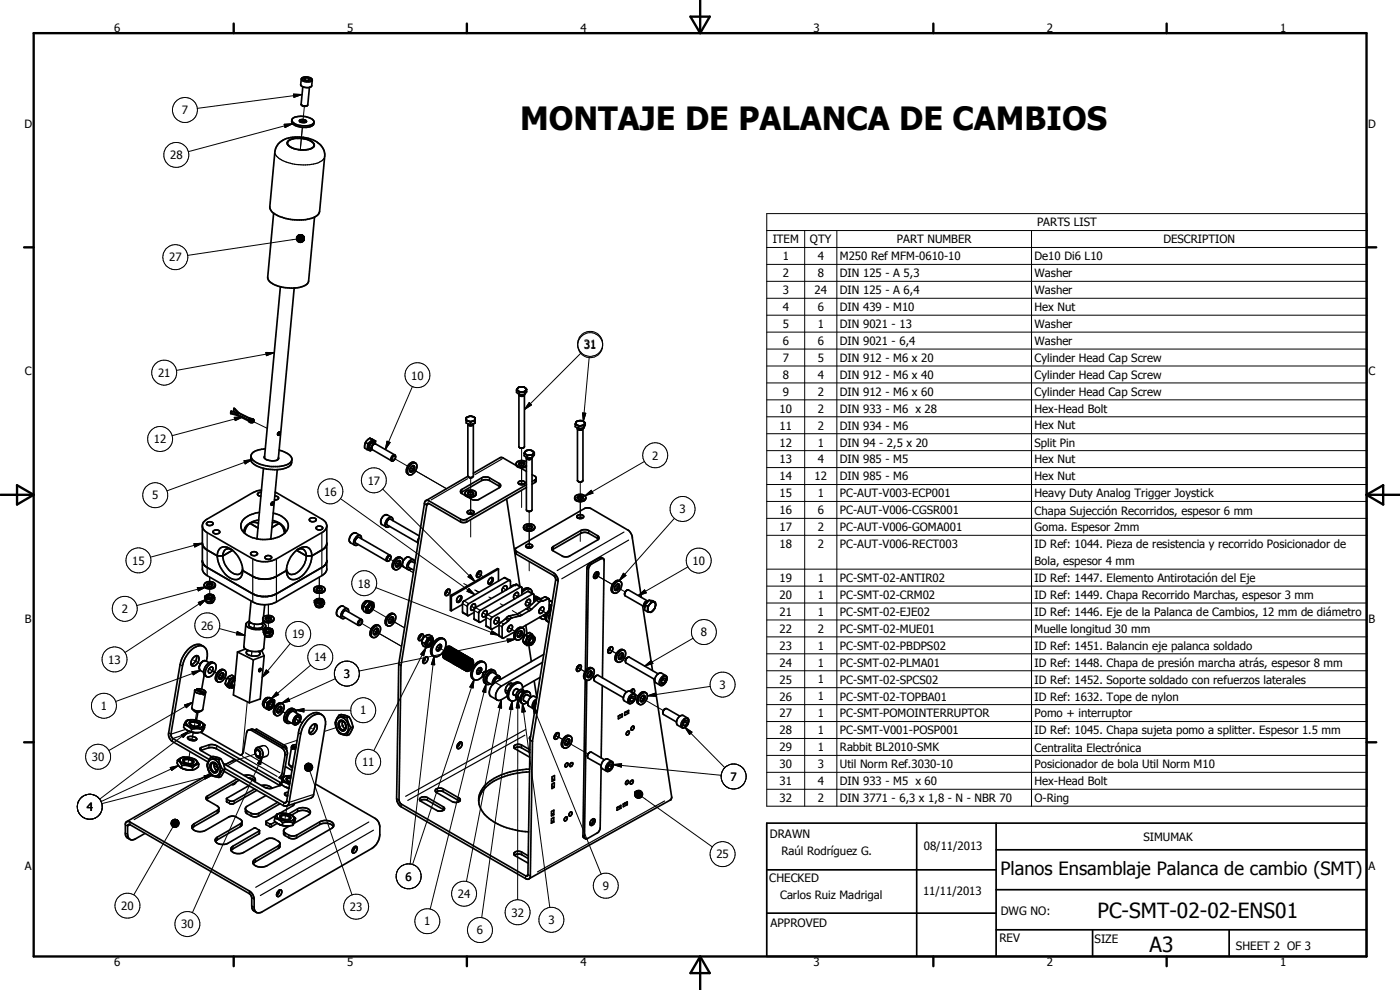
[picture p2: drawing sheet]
<svg xmlns="http://www.w3.org/2000/svg" width="420mm" height="297mm" viewBox="0 0 420 297" stroke-linecap="round" stroke-linejoin="round" font-family="sans-serif">
<defs><g id="words">
<text font-size="9.6" x="156.1" y="38.9">MONTAJE DE PALANCA DE CAMBIOS</text>
<g font-size="6.3">
<text x="329.4" y="275.4">PC-SMT-02-02-ENS01</text>
<text x="345" y="285.6">A3</text>
</g>
<text font-size="5.5" x="300.3" y="262.4">Planos Ensamblaje Palanca de cambio (SMT)</text>
<g font-size="3.5">
<text x="231" y="251.5">DRAWN</text>
<text x="230.9" y="264.6">CHECKED</text>
<text x="300.3" y="274.5">DWG NO:</text>
<text x="231.3" y="278.3">APPROVED</text>
<text x="299.9" y="282.6">REV</text>
<text x="328.5" y="283.1">SIZE</text>
<text x="370.9" y="285.1">SHEET 2 OF 3</text>
</g>
<g font-size="3.4">
<text x="34.2" y="9.6">6</text>
<text x="104.2" y="9.6">5</text>
<text x="174.2" y="9.6">4</text>
<text x="244.2" y="9.6">3</text>
<text x="314.2" y="9.6">2</text>
<text x="384.2" y="9.6">1</text>
<text x="54.6" y="34.2">7</text>
<text x="7.4" y="38.4">D</text>
<text x="410.6" y="38.4">D</text>
<text x="51" y="47.8">28</text>
<text x="311.2" y="67.9">PARTS LIST</text>
<text x="231.9" y="73">ITEM</text>
<text x="243.1" y="73">QTY</text>
<text x="269.1" y="73">PART NUMBER</text>
<text x="349.2" y="73">DESCRIPTION</text>
<text x="50.8" y="78.4">27</text>
<text x="234.9" y="78.1">1</text>
<text x="234.9" y="83.1">2</text>
<text x="245.4" y="78.1">4</text>
<text x="245.4" y="83.1">8</text>
<text x="252" y="78.1">M250 Ref MFM-0610-10</text>
<text x="252" y="83.1">DIN 125 - A 5,3</text>
<text x="310.5" y="78.1">De10 Di6 L10</text>
<text x="310.5" y="83.2">Washer</text>
<text x="234.9" y="88.2">3</text>
<text x="244.5" y="88.2">24</text>
<text x="252" y="88.2">DIN 125 - A 6,4</text>
<text x="310.5" y="88.3">Washer</text>
<text x="234.9" y="93.3">4</text>
<text x="245.4" y="93.3">6</text>
<text x="252" y="93.3">DIN 439 - M10</text>
<text x="310.5" y="93.3">Hex Nut</text>
<text x="234.9" y="98.4">5</text>
<text x="245.4" y="98.4">1</text>
<text x="252" y="98.4">DIN 9021 - 13</text>
<text x="310.5" y="98.5">Washer</text>
<text x="175.2" y="104.5">31</text>
<text x="234.9" y="103.5">6</text>
<text x="245.4" y="103.5">6</text>
<text x="252" y="103.5">DIN 9021 - 6,4</text>
<text x="310.5" y="103.5">Washer</text>
<text x="7.5" y="112.6">C</text>
<text x="47.4" y="113.1">21</text>
<text x="123.4" y="113.9">10</text>
<text x="234.9" y="108.5">7</text>
<text x="234.9" y="113.7">8</text>
<text x="245.4" y="108.5">5</text>
<text x="245.4" y="113.6">4</text>
<text x="252" y="108.5">DIN 912 - M6 x 20</text>
<text x="252" y="113.6">DIN 912 - M6 x 40</text>
<text x="310.5" y="108.6">Cylinder Head Cap Screw</text>
<text x="310.5" y="113.7">Cylinder Head Cap Screw</text>
<text x="410.7" y="112.6">C</text>
<text x="234.9" y="118.7">9</text>
<text x="245.4" y="118.7">2</text>
<text x="252" y="118.7">DIN 912 - M6 x 60</text>
<text x="310.5" y="118.8">Cylinder Head Cap Screw</text>
<text x="233.9" y="123.8">10</text>
<text x="245.4" y="123.8">2</text>
<text x="252" y="123.8">DIN 933 - M6 x 28</text>
<text x="310.5" y="123.9">Hex-Head Bolt</text>
<text x="233.9" y="128.9">11</text>
<text x="245.4" y="128.9">2</text>
<text x="252" y="128.9">DIN 934 - M6</text>
<text x="310.5" y="128.9">Hex Nut</text>
<text x="46.2" y="133">12</text>
<text x="195.7" y="137.9">2</text>
<text x="233.9" y="134">12</text>
<text x="245.4" y="134">1</text>
<text x="252" y="134">DIN 94 - 2,5 x 20</text>
<text x="310.5" y="134">Split Pin</text>
<text x="233.9" y="139.1">13</text>
<text x="245.4" y="139">4</text>
<text x="252" y="139.1">DIN 985 - M5</text>
<text x="310.5" y="139">Hex Nut</text>
<text x="45.7" y="149.9">5</text>
<text x="97.3" y="148.7">16</text>
<text x="110.4" y="145.4">17</text>
<text x="233.9" y="144.1">14</text>
<text x="233.9" y="149.2">15</text>
<text x="244.5" y="144.1">12</text>
<text x="245.4" y="149.2">1</text>
<text x="252" y="144.1">DIN 985 - M6</text>
<text x="252" y="149.2">PC-AUT-V003-ECP001</text>
<text x="310.5" y="144.1">Hex Nut</text>
<text x="310.5" y="149.2">Heavy Duty Analog Trigger Joystick</text>
<text x="204" y="154">3</text>
<text x="233.9" y="154.3">16</text>
<text x="245.4" y="154.3">6</text>
<text x="252" y="154.3">PC-AUT-V006-CGSR001</text>
<text x="310.5" y="154.4">Chapa Sujección Recorridos, espesor 6 mm</text>
<text x="233.9" y="159.3">17</text>
<text x="245.4" y="159.4">2</text>
<text x="252" y="159.4">PC-AUT-V006-GOMA001</text>
<text x="310.5" y="159.4">Goma. Espesor 2mm</text>
<text x="233.9" y="164.5">18</text>
<text x="245.4" y="164.5">2</text>
<text x="252" y="164.5">PC-AUT-V006-RECT003</text>
<text x="310.5" y="164.5">ID Ref: 1044. Pieza de resistencia y recorrido Posicionador de</text>
<text x="39.7" y="169.4">15</text>
<text x="207.8" y="169.5">10</text>
<text x="310.5" y="169.5">Bola, espesor 4 mm</text>
<text x="107.4" y="176.3">18</text>
<text x="233.9" y="174.6">19</text>
<text x="233.9" y="179.7">20</text>
<text x="245.4" y="174.6">1</text>
<text x="245.4" y="179.7">1</text>
<text x="252" y="174.6">PC-SMT-02-ANTIR02</text>
<text x="252" y="179.7">PC-SMT-02-CRM02</text>
<text x="310.5" y="174.8">ID Ref: 1447. Elemento Antirotación del Eje</text>
<text x="310.5" y="179.7">ID Ref: 1449. Chapa Recorrido Marchas, espesor 3 mm</text>
<text x="36.5" y="183.9">2</text>
<text x="233.9" y="184.8">21</text>
<text x="245.4" y="184.7">1</text>
<text x="252" y="184.8">PC-SMT-02-EJE02</text>
<text x="310.5" y="184.9">ID Ref: 1446. Eje de la Palanca de Cambios, 12 mm de diámetro</text>
<text x="7.5" y="186.9">B</text>
<text x="60.4" y="188.9">26</text>
<text x="87.7" y="191.5">19</text>
<text x="210.3" y="190.9">8</text>
<text x="233.9" y="189.9">22</text>
<text x="245.4" y="189.9">2</text>
<text x="252" y="189.9">PC-SMT-02-MUE01</text>
<text x="310.5" y="189.9">Muelle longitud 30 mm</text>
<text x="410.7" y="186.9">B</text>
<text x="233.9" y="194.9">23</text>
<text x="245.4" y="194.9">1</text>
<text x="252" y="194.9">PC-SMT-02-PBDPS02</text>
<text x="310.5" y="194.9">ID Ref: 1451. Balancin eje palanca soldado</text>
<text x="32.5" y="199.1">13</text>
<text x="94.3" y="198.4">14</text>
<text x="103.2" y="203.4">3</text>
<text x="233.9" y="200">24</text>
<text x="245.4" y="200">1</text>
<text x="252" y="200">PC-SMT-02-PLMA01</text>
<text x="310.5" y="200.2">ID Ref: 1448. Chapa de presión marcha atrás, espesor 8 mm</text>
<text x="215.9" y="206.7">3</text>
<text x="233.9" y="205.1">25</text>
<text x="245.4" y="205.1">1</text>
<text x="252" y="205.1">PC-SMT-02-SPCS02</text>
<text x="310.5" y="205.1">ID Ref: 1452. Soporte soldado con refuerzos laterales</text>
<text x="30.3" y="213">1</text>
<text x="108.1" y="214.4">1</text>
<text x="233.9" y="210.2">26</text>
<text x="233.9" y="215.3">27</text>
<text x="245.4" y="210.1">1</text>
<text x="245.4" y="215.2">1</text>
<text x="252" y="210.2">PC-SMT-02-TOPBA01</text>
<text x="252" y="215.3">PC-SMT-POMOINTERRUPTOR</text>
<text x="310.5" y="210.2">ID Ref: 1632. Tope de nylon</text>
<text x="310.5" y="215.2">Pomo + interruptor</text>
<text x="233.9" y="220.3">28</text>
<text x="245.4" y="220.3">1</text>
<text x="252" y="220.3">PC-SMT-V001-POSP001</text>
<text x="310.5" y="220.3">ID Ref: 1045. Chapa sujeta pomo a splitter. Espesor 1.5 mm</text>
<text x="233.9" y="225.4">29</text>
<text x="245.4" y="225.4">1</text>
<text x="252" y="225.4">Rabbit BL2010-SMK</text>
<text x="310.5" y="225.6">Centralita Electrónica</text>
<text x="27.6" y="228.3">30</text>
<text x="108.7" y="229.9">11</text>
<text x="233.9" y="230.5">30</text>
<text x="245.4" y="230.5">3</text>
<text x="252" y="230.5">Util Norm Ref.3030-10</text>
<text x="310.5" y="230.5">Posicionador de bola Util Norm M10</text>
<text x="219.2" y="234.2">7</text>
<text x="233.9" y="235.6">31</text>
<text x="245.4" y="235.5">4</text>
<text x="252" y="235.6">DIN 933 - M5 x 60</text>
<text x="310.5" y="235.6">Hex-Head Bolt</text>
<text x="26" y="243.3">4</text>
<text x="233.9" y="240.7">32</text>
<text x="245.4" y="240.7">2</text>
<text x="252" y="240.7">DIN 3771 - 6,3 x 1,8 - N - NBR 70</text>
<text x="310.5" y="240.7">O-Ring</text>
<text x="215" y="257.6">25</text>
<text x="234.5" y="256.4">Raúl Rodríguez G.</text>
<text x="277.2" y="255.1">08/11/2013</text>
<text x="343.1" y="252.3">SIMUMAK</text>
<text x="7.4" y="261.1">A</text>
<text x="410.7" y="261.1">A</text>
<text x="121.7" y="264.2">6</text>
<text x="137.4" y="269.4">24</text>
<text x="180.9" y="267">9</text>
<text x="234.1" y="269.6">Carlos Ruiz Madrigal</text>
<text x="277" y="268.6">11/11/2013</text>
<text x="36.4" y="273">20</text>
<text x="105" y="273.3">23</text>
<text x="153.5" y="275">32</text>
<text x="54.4" y="278.6">30</text>
<text x="127.3" y="277.7">1</text>
<text x="143.1" y="280.3">6</text>
<text x="164.6" y="277.3">3</text>
<text x="34.2" y="289.9">6</text>
<text x="104.2" y="289.9">5</text>
<text x="174.2" y="289.9">4</text>
<text x="244.2" y="289.9">3</text>
<text x="314.2" y="289.9">2</text>
<text x="384.2" y="289.9">1</text>
</g>
</g></defs>
<g fill="none" stroke="#000" stroke-width=".3">
<path d="M85.3 37.3l2.5-.2-2.3 1.2zM87.8 37.1l-31.3 8.4M88.1 28.2l2.5 .2-2.4 .8zM90.6 28.4l-31.4 4.1M90.8 38.2l-.7 6.8M91.3 31.9l-.4 4.9v-.2M88.9 71.4h2.5l-2.5 .2zM88.9 71.6l2.5-.2-2.5 .5zM88.9 71.9l2.5-.5-2.3 .7zM88.9 71.8l-32.6 4.8M88.9 71.2h2.5M88.9 71.5h2.5"/>
<path d="M89 71.1l2.4 .3h-2.5zM89.1 72.1l2.3-.7-2.2 .9zM89.1 70.9l2.3 .5-2.4-.3zM89.2 72.3l2.2-.9-2 1.2zM89.3 70.7l.2-.2 1.9 .9zM89.3 70.7l2.1 .7-2.3-.5zM89.4 72.6l2-1.2-1.8 1.3zM89.5 70.5l.3-.1 1.6 1zM89.6 72.7l1.8-1.3-1.5 1.4zM89.8 70.4h.2l1.4 1zM89.9 72.8l1.5-1.4-1.3 1.4zM90 70.4h.3l1.1 1z"/>
<path d="M90.3 70.4l1.1 1zM90.6 70.4l.8 1zM90.8 70.5l.6 .9zM91 70.7l.4 .7zM91.2 70.9l.2 .5zM91.4 71.4l-1 1.4h-.3zM91.4 71.4l-.7 1.3-.3 .1zM91.4 71.4l-.7 1.3zM91.4 71.4l-.5 1.2zM91.4 71.4l-.3 1zM91.4 71.4l-.1 .8zM91.4 71.4l-.1 .5z"/>
<path d="M91.4 71.4v.3zM230.1 64.1h180.2v177.8h-180.2zM230.1 69.2h180.2M230.1 74.3h180.2M230.1 79.3h180.2M241.5 69.2v172.7M251.2 69.2v172.7M309.6 69.2v172.7M230.1 84.4h180.2M230.1 89.5h180.2M230.1 94.6h180.2M230.1 99.7h180.2"/>
<path d="M79.8 105.7l2.5 .1-2.3 .9zM82.3 105.8l-29.3 5.3M123.8 116l-8.2 18.9M173.4 103.1a3.8 3.8 0 0 1 5.7-2.7 3.8 3.8 0 0 1 0 6.4 3.8 3.8 0 0 1-5.7-2.7 3.8 3.8 0 0 1 1.9-4.2 3.8 3.8 0 0 1 4.6 .7 3.8 3.8 0 0 1-1.2 6 3.8 3.8 0 0 1-5.3-3M174.3 106l-16.9 16.9M176.8 107.3l-1.7 19.1M230.1 104.7h180.2M230.1 109.8h180.2M230.1 114.9h180.2M230.1 120h180.2M70.3 125.2l2.6-.1-2.3 1.1zM72.9 125.1l-21.3 5.6"/>
<path d="M73.2 138.3l2.5-.5-2.1 1.4zM75.7 137.8l-25.6 9.5M76 126.5l4.2 2M116.2 132.4l.9 .4-1.5 2.1zM118.1 137.5l4.2 2.4M156.5 134.5v5.2M158.8 120.8l.7 .7-2.1 1.4zM174.8 123.9l1 .1-.7 2.4zM193.4 138.5l-17.9 10.3M230.1 125.1h180.2M230.1 130.1h180.2M230.1 135.2h180.2"/>
<path d="M102.2 149.6l40.3 28.8M114.8 146.7l27.8 27.8M123.2 140.4l10.8 6.2-10.5-6M141.3 143.3v5.2M141.3 149.2v5.1M141.3 155.9v5.2M156.5 140.4v5.1M156.5 147.1v5.2M158.8 153.5v5.2M158.8 159.4v5.1M174.1 144.7v5.1M174.1 150.5v5.1"/>
<path d="M175.5 148.8l1.9-1.7 .6 .9zM202.4 155.5l-16.6 18.7M230.1 140.3h180.2M230.1 145.4h180.2M230.1 150.5h180.2M230.1 155.5h180.2M58.2 163.2l2.5-.2-2.2 1.1zM59.2 176.3l2.6-.2-2.3 1.2zM60.7 163l-15.5 4.2M61.8 176.1l-20.7 5.6M61.9 179.8l-24.4 16M62.9 173.1v2.9"/>
<path d="M62.9 176.7v2.8M95.8 173.1v4.2M95.8 178v2.8M112.8 176.3l37 14.3M116.7 167.6l1.4 .8M118.9 168.8l5.2 3-4.8-2.8M133.8 177.4l1.8 1.1M139.2 175.1l1.2 .7-.4-.2M140.5 173.1l.7-.8 1.4 2.2zM140.7 176.6l1.8 1.8-2.3-1zM141.2 172.3l1.4 2.2-2.1-1.4zM142.8 177.2l-.3-.2 1.3 .7"/>
<path d="M142.9 177.2l.9 .5M143.2 172l1.9 1M143.5 177.6l.3 .1M146.7 179.1l.8 .5M150.9 176.4l1 .6M154.3 178.4l1.2 .7zM158.8 168.4v2.9M174.1 160.1v2.3M178.4 172.3l5.4 3.1M185 176.1l-.4-.2 3 1.7M187.1 172l.8 .7-2.1 1.5zM191.5 178.7l2-1.7 .5 .9z"/>
<path d="M206.4 170.1l-14.9 8.6M230.1 160.6h180.2M230.1 170.8h180.2M230.1 175.9h180.2M58 198l2.1 1.2M59.2 198.7l.9 .5M59.5 180.8l2.4-1-1.8 1.8zM60 199.2h.1M65.8 188.6l7.7 2M71.2 189.5l2.3 1.1-2.6-.1zM75.6 195.5l-.1 1.3M76.4 187.2l-.2 1.3"/>
<path d="M80.5 181.4v4.7M80.5 186.9v2.7M87.1 193.1l-8.4 10.1M93.2 199.6l-11.8 10M101.4 199.5l-.8 1.2M101.7 199.2l-.3 .3M102.1 198.9a3.9 3.9 0 0 1 4 0M102.1 198.9l-.7 .6M106.1 198.9l.7 .6M106.8 199.5a3.8 3.8 0 0 1 0 5.2M108.2 186.8l3.2 1.9M110.6 182.1l5.4 3.2"/>
<path d="M112.3 189.2l8.2 4.7-7.9-4.5M116.8 185.7l4.6 2.7-4.2-2.5M126.9 191.6h.1M127.1 197.7l.6 .4M127.8 194.3l-.6 2.5-.9-.5zM127.8 194.3l-15.6 31M128.4 192.4l1.5 .9M129.2 197l-21.4 4.3M130.2 196.9l.3 2.6-1.1-.1zM130.2 196.9l-7.1 62.3M131.2 194.1l.4 .1M131.4 194.1l2 1.2"/>
<path d="M133.4 195.3h.1M133.7 195.5h.1M133.7 195.5l.4 .2M134.7 196l-.3-.2 .3 .3M135.2 196.4l.2 .1-.4-.3 .4 .2M135.7 196.6l.3 .2M136.3 197l.4 .2-.3-.2M137 197.4l.4 .2M137.6 197.7l.4 .3M138 198h.1M138.3 198.1l.3 .2-.2-.1M139 198.5l.3 .2"/>
<path d="M139.6 198.9l.3 .2zM140.2 199.2l1.7 1M141.4 181.9l1.1 .6M144.9 183.9l1.2 .6zM147.6 189.3l2.2 1.3-2.6-.4zM148.5 185.9l1.6 .9zM150.1 181.1l1 .6M152.2 191.7h2.5l-2.3 1zM152.5 188.3l2.1 1.1zM153.7 183.2l1.7 .9M154.7 191.7l-25.4 5.2M155.8 190.1l-.3-.2 1.8 1.1"/>
<path d="M157.9 180.5l1.6 .9zM162 182.8l2 1.2-2-1.2M164.9 184.5l.1 .1zM182.6 194.7l2.4 1.4-1.7-.9M186.2 196.8l-.4-.2 2.1 1.1M193.5 199.9l1.9-1.7 .5 .9zM208 191.5l-14.5 8.4M230.1 180.9h180.2M230.1 186h180.2M230.1 191.1h180.2M230.1 196.2h180.2M55.4 211.5l2.4-.8-1.9 1.6z"/>
<path d="M56.7 219.4l-26.8 20.4M57.6 201.5l2.5-.3-2.1 1.3zM57.8 210.7l-25.1 14.5M59 213.7l-.7 4.2M60.1 201.2l-25.4 9.3M62.7 200.7l2.4 1.4M66.2 202.7l-.3-.1 2.1 1.2M74.2 210.6l-1.5 16.1M79.9 201l.8 .6-2 1.6zM80.8 211.2l1.7 .9M83 207.6l.6 .8-2.2 1.2zM83.3 212.6l2.4 1.4-2.1-1.1"/>
<path d="M84.5 211l2.1-1.5 .3 .9zM88.7 215.7l2 1.2zM88.7 213.1l2.5-.5v1zM88.7 213.1h16.6M93.1 218.3l.7 .4M100.4 201.6v1M100.4 202.6l.2 .9M100.6 200.7l-.2 .9M100.6 203.5l.8 1.2M100.7 203.6l-16.2 7.4M101.4 204.7l.7 .6M101.4 204.7l.3 .3"/>
<path d="M102.1 205.3a3.7 3.7 0 0 0 4 0M103.3 217.6l-5.9 1.9M106.8 204.7l-.7 .6M142.3 203.9l-.3 2.5-1-.3zM142.3 203.9l-18.5 55.5M143.3 201l1.7 1M143.3 201l.3 .2M144.3 201.6l.7 .4M145.9 205.2l-.1 2.6-1-.3zM145.9 205.2l-16.8 67.6M150.5 209.9v2.6l-1-.2zM150.5 209.9l-10.5 54.6"/>
<path d="M153.7 210.4l.2 2.5-1-.1zM153.7 210.4l-9.1 64.9M155.4 209.9l.5 2.5h-1zM155.4 209.9v60.1M156.8 211.1l.8 2.4-1 .2zM156.8 211.1l8.2 61.2M159.8 211.5l1.4 2.2-.9 .3zM159.8 211.5l20.6 50.8M173.2 200.2l2.3 1.3-1.6-.9M176.7 202.2l-.3-.2 2 1.2M189.1 207.4l2.4 1.4-1.6-.9M192.7 209.5l-.3-.2 6.7 3.9"/>
<path d="M194.3 208.8l2.4-.9 .1 1zM205.6 218.2l2.1 1.5-.7 .7zM205.6 218.2l11.9 12.1M213.1 206l-18.8 2.8M230.1 201.3h180.2M230.1 206.3h180.2M230.1 211.4h180.2M230.1 216.5h180.2M23.9 239.8l-.5 .9M24.2 239.5l-.3 .4M24.5 239.2l-.3 .3M25.3 238.7l-.8 .5"/>
<path d="M25.3 238.6l-1.1 .9M25.8 238.5l-.5 .2M26.2 238.4h1.4M26.2 238.4l-.9 .2M26.2 238.4l-.9 .3M27.2 238.3l.4 .1M27.6 238.4l1.4 .5M28.1 238.5l.4 .2M28.5 238.7l.8 .5M28.5 238.7l.4 .2M28.9 238.9l.4 .3M29 238.9l1.2 1.4"/>
<path d="M29.3 239.2l.7 .7M30 239.8l.3 .5M51.1 230.3l2.5-.6-2.1 1.5zM53.6 229.7l-23.3 10.8M54.4 220.5l2.3-1.1-1.7 1.9zM57 225.5l-.6 3.6M57.8 220.9l.2-1.1-.4 2.3M61.3 232.7l2.5-.1-2.3 1.1zM63.8 232.6l-33.2 8.5M65.2 230l-.4 .1M76.9 226.1l-9.8 3.3M78.8 226.9l-.6 2.5-.9-.4z"/>
<path d="M78.8 226.9l-21.1 47M89.1 222.1l-4 1.4M91.5 229.8l.7-.7-.8 .9zM91.6 229.5l.6-.4zM91.6 229.5l.6-.4-.7 .7zM91.8 229.4l.4-.3zM92.2 229.1l-.8 1.2zM92.2 229.1l-.8 1.4zM92.2 229.1l-.7 1.7-.1-.3zM92.2 229.1l-.6 2-.1-.3zM92.2 229.1l-.3 2.1-.3-.1zM92.2 229.1l-.1 2.3-.2-.2z"/>
<path d="M92.2 229.1l.2 2.3h-.3zM92.2 229.1l.4 2.4-.2-.1zM92.2 229.1l.7 2.3-.3 .1zM92.2 229.1l.9 2.3h-.2zM92.2 229.1l1.2 2.1-.3 .2zM92.2 229.1l1.3 2-.1 .1zM92.2 229.1l1.5 1.7-.2 .3zM92.2 229.1l1.6 1.4-.1 .3zM92.2 229.1l1.7 1.2-.1 .2zM92.2 229.1l1.6 .9 .1 .3zM92.2 229.1l1.6 .7v.2zM92.2 229.1l1.4 .4 .2 .3z"/>
<path d="M92.2 229.1l1.4 .4zM92.2 229.1l1.3 .2zM92.2 229.1l1 .1zM92.2 229.1h.8zM92.2 229.1l.5-.1zM92.2 229.1l.3-.1zM92.2 229.1v2.3M93 231.4l12.7 37.1M166.5 220.5l2.4 1.4-1.7-1M170.1 222.5l-.4-.1 6.8 3.8M184.1 229.4l2.5-.2-.1 1zM184.1 229.4l32.3 3.2"/>
<path d="M190.7 237.6l-.3 .5zM190.7 237.6l-.3 .8zM190.7 237.6l-.3 1zM190.7 237.6l-.2 1.3zM190.7 237.6v1.5l-.2-.2zM190.7 237.6l.2 1.7-.2-.2zM190.7 237.6l.4 1.8-.2-.1zM190.7 237.6l.6 1.9-.2-.1zM190.7 237.6l.9 2-.3-.1zM190.7 237.6l1.2 1.9-.3 .1zM190.7 237.6l1.5 1.8-.3 .1zM190.7 237.6l1.7 1.7-.2 .1z"/>
<path d="M190.7 237.6l1.9 1.5-.2 .2zM190.7 237.6l2 1.3-.1 .2zM190.7 237.6l2.2 1.1-.2 .2zM190.7 237.6l2.2 .8v.3zM190.7 237.6l2.2 .6v.2zM190.7 237.6l2.1 .3 .1 .3zM190.7 237.6l2 .1 .1 .2zM190.7 237.6l1.9-.2 .1 .3zM190.7 237.6l1.6-.3 .3 .1zM190.7 237.6l1.4-.4 .2 .1zM190.7 237.6l1.4-.4zM190.7 237.6l1.1-.5z"/>
<path d="M190.7 237.6l.8-.5zM190.7 237.7h2.1M190.7 237.6h2M190.8 237.4l.2-.2-.3 .4zM190.8 237.4l-.1 .2zM191 237.2h.3l-.6 .4zM192.7 239.1l21.1 15M216.4 232.5l.1 1.4M216.5 232.5l-.1 .5M216.5 232l-.1 .5M216.5 233.9l.6 1.3M216.6 233.9l.6 1.3"/>
<path d="M216.9 231.2l-.3 .8M217.1 235.2l.4 .3M217.4 235.5l1.2 .9M217.5 235.5l.3 .4M217.8 230.1l-.7 .7-.6 1.2M218.1 236.1l1.9 .6M219 229.4l-.9 .4M219 229.4l-1.2 .7M219.9 229.2l1 .1M220 229.2l-1 .2M220.4 229.2l.5 .1M220.9 229.3l.4 .1"/>
<path d="M221.3 229.4l.9 .4M221.3 236.6l-.9 .1M221.3 236.6l-1.4 .1M221.8 236.4l-.5 .2M222.2 229.8l.7 .6M222.5 230.1l.4 .3M222.9 230.4l.3 .4M222.9 235.5l-1.1 .9M223.2 230.8l.6 1.2M223.2 235.2l-.3 .3M223.2 230.8l.3 .4M223.6 234.4l-.4 .8"/>
<path d="M223.7 234.4l-.5 .8M223.8 232v1.9M223.8 233.9l-.2 .5M230.1 221.6h180.2M230.1 226.7h180.2M230.1 231.7h180.2M230.1 236.8h180.2M23.2 242.1l.1 .9M23.2 241.6v.5M23.3 243l.1 .5M23.3 243l.6 1.3M23.3 241.1l-.1 .5"/>
<path d="M23.4 240.7l-.2 .9M23.7 240.2l-.3 .5M23.7 243.8l.2 .5M23.9 244.3l.6 .7M23.9 244.3l.7 .6M24.5 245l.4 .2M24.5 244.9l.8 .5M24.9 245.2l1.8 .6M24.9 245.2l.4 .2M25.3 245.4l1.4 .4M27.6 245.7l-.9 .1M28.1 245.7l-.9 .1 .4-.1"/>
<path d="M28.1 245.6l-.5 .1M28.6 245.4l-.5 .2M28.9 245.2l-.4 .3M29 245.2l-.9 .5M29.3 245l-.4 .2M29.7 244.6l-.4 .4M30 244.3l-.3 .3M30 244.3l-.6 .6M30.2 240.3l.2 .4M30.2 243.9l-.5 .7M30.3 243.9l-.3 .4M30.3 240.2l.4 1.4"/>
<path d="M30.4 240.7l.2 .4M30.4 240.7l.3 .9M30.6 241.1v1.9M30.7 242.5l-.5 1.4M30.7 241.6v.9M30.7 242.5l-.7 1.8M51.3 247.1l1.9-1.1-1.9 1.4zM51.3 246.9l1.9-.9-1.9 1.1zM51.3 246.6l1.9-.6-1.9 .9zM51.3 247.4l1.9-1.4-1.8 1.6zM51.4 247.6l1.8-1.6-1.6 1.9zM51.5 246.4l1.7-.4-1.9 .6z"/>
<path d="M51.6 246.2l1.6-.2zM51.6 246.2l1.6-.2-1.7 .4zM51.8 246h1.4zM51.9 248.1l-11.7 20.4M52.1 245.9l1.1 .1zM52.4 245.8l.8 .2zM52.6 245.8l.6 .2zM53.2 246l-1.4 2.1-.2-.2zM53.2 246l-1.2 2.2-.2-.1zM53.2 246l-.9 2.3-.3-.1zM53.2 246l-.7 2.3h-.2zM53.2 246l-.4 2.3h-.3z"/>
<path d="M53.2 246l-.2 2.2-.2 .1zM53.2 246l.1 2-.3 .2zM53.2 246l.3 1.8-.2 .2zM53.2 246l.4 1.6-.1 .2zM53.2 246l.5 1.4-.1 .2zM53.2 246l.5 1.4zM53.2 246l.6 1.1zM53.2 246l.6 .8zM53.2 246l.5 .5zM53.2 246l.3 .3zM53.2 246l.2 .1zM53.2 246v2.2"/>
<path d="M86.2 241.8l-.7 4.1M121.1 259.5l-1.2 .8M123.8 259.4a3.7 3.7 0 0 1 2.3 4.9 3.7 3.7 0 0 1-5 2M123.8 259.4l-1.4-.2-1.3 .3M118.9 262.5l.1 1.4M119 263.9l.6 1.2 .7 .7M119 263.9l.2 .4M119.2 261.5l-.3 1M119.9 260.3l-.7 1.2M119.9 265.5l1.2 .8M120.6 266.1l.5 .2"/>
<circle cx="55.5" cy="33" r="3.8"/>
<circle cx="52.9" cy="46.5" r="3.7"/>
<circle cx="52.6" cy="77.1" r="3.8"/>
<circle cx="49.3" cy="111.8" r="3.7"/>
<circle cx="125.3" cy="112.5" r="3.8"/>
<circle cx="48" cy="131.7" r="3.8"/>
<circle cx="196.6" cy="136.6" r="3.8"/>
<circle cx="46.6" cy="148.6" r="3.7"/>
<circle cx="99.1" cy="147.4" r="3.7"/>
<circle cx="112.2" cy="144.1" r="3.8"/>
<circle cx="204.8" cy="152.7" r="3.8"/>
<circle cx="41.6" cy="168.2" r="3.8"/>
<circle cx="109.3" cy="175" r="3.7"/>
<circle cx="209.7" cy="168.2" r="3.7"/>
<circle cx="34.4" cy="197.9" r="3.7"/>
<circle cx="37.5" cy="182.7" r="3.8"/>
<circle cx="62.2" cy="187.6" r="3.8"/>
<circle cx="89.5" cy="190.2" r="3.7"/>
<circle cx="96.1" cy="197.1" r="3.8"/>
<circle cx="211.2" cy="189.7" r="3.7"/>
<circle cx="31.2" cy="211.7" r="3.8"/>
<circle cx="109" cy="213.1" r="3.8"/>
<circle cx="216.9" cy="205.4" r="3.8"/>
<circle cx="29.5" cy="227" r="3.7"/>
<circle cx="110.5" cy="228.6" r="3.8"/>
<circle cx="216.9" cy="256.3" r="3.8"/>
<circle cx="38.3" cy="271.8" r="3.8"/>
<circle cx="56.2" cy="277.3" r="3.8"/>
<circle cx="106.9" cy="272.1" r="3.7"/>
<circle cx="128.2" cy="276.4" r="3.8"/>
<circle cx="139.3" cy="268.1" r="3.8"/>
<circle cx="144.1" cy="279.1" r="3.7"/>
<circle cx="155.3" cy="273.7" r="3.8"/>
<circle cx="165.5" cy="276" r="3.8"/>
<circle cx="181.8" cy="265.8" r="3.7"/>
</g>
<g fill="none" stroke="#000" stroke-width=".51">
<path d="M87.6 36a1.83 1.83 0 0 0 1.9 2l2.5 .2a1.82 1.82 0 0 0 2.2-1.6M87.7 35.7a5.4 5.4 0 0 1 6.5 .6 1.26 1.26 0 0 1-1.5 1.4 5 5 0 0 1-5.1-1.5zM89.9 36.1l.4-.2a1.05 1.05 0 0 1 1.6 .7l-.3 .1a1.11 1.11 0 0 1-1.7-.6zM89.9 36.5l.9-.2 1 .3M90.5 31.5l1.4 .3M90.5 31.5l.6 .4 .8-.1M90.9 26l-.4 5.5M90.9 26l-.7-.5 .2-1.7a2.11 2.11 0 0 1 3.3 .1l-.2 1.9-.6 .4M90.9 26l1.1 .3 .9-.1M91.7 23.4l-.6 .3 .4 .3 1 .2 .5-.3-.4-.4M91.7 23.4l.9 .1M91.7 23.4l-.1 .6"/>
<path d="M92.2 31.7l-.3 .1M92.6 23.5v.6M92.9 26.2l-.7 5.5M83.5 43.2a9.2 9.2 0 0 1 9.1-1.7 5.5 5.5 0 0 1 4.8 5.4l-1.5 16.6a4 4 0 0 1-3.6 2.3 13.5 13.5 0 0 1-10.7-2.3l-.6-1.4 1.5-16.5 .4-1.4zM86.6 42.2l.6-.3a8.2 8.2 0 0 1 5.7 .3 1.47 1.47 0 0 1 1.2 1.8 5.2 5.2 0 0 1-5 .8 3.4 3.4 0 0 1-2.8-1.8zM82.1 64l-1.8 19.2a3.9 3.9 0 0 0 3.6 2.8 10.1 10.1 0 0 0 8.2-.7l.5-1 1.8-19.1M84.1 86l-4.7 51.4M88.3 86.4l-4.8 51.4M155 117l1.2 .6h1.2M155 117v.7l.9 .7M155.4 116.5l-.1 .5 .6 .7M155.4 116.5l-.4 .5"/>
<path d="M155.6 116.2l-.2 .3M155.8 118.4l.1 .1a.98 .98 0 0 0 1.4-.1M155.9 117.7v.7M156.4 116.1l-.8 .1M156.5 118.4h.4M157 116.1l-1.4 .1M157 116.1l.4 .1M157 116.1h.2M157.3 116.2h.1M157.4 118.5a1.05 1.05 0 0 1-1.7 0M157.4 117.6v16.5a1.05 1.05 0 0 1-1.7 0v-15.8M157.4 116.2l.7 .6"/>
<path d="M157.8 116.5v.5l-.4 .6M158.1 116.8l-.9 .7-1.3 .2M158.1 116.8v.8l-.7 .8h-1.5M69.2 124.1h.1M69.3 124.1l1.9 .5M70.2 122.6l1.5 1.3M70.2 122.6l1.3 1.3-2.1-.5-.2 .7M70.2 122.6l-.1 .7 .4 .3M71.2 124.6h.1M71.2 124.6l3.4 1.7M71.4 123.9l-.2 .7M71.5 123.9l3.5 1.6"/>
<path d="M74.5 126.1v.1M74.5 126.2h.1M74.8 125.6l-.3 .5M74.8 125.6l1 .3-.6 .1zM75 125.5v.1M75 125.5l.6 .1a.58 .58 0 0 1 .6 .5 .58 .58 0 0 1-.4 .7l-.8-.1-.4-.5M75.3 136.8a2.5 2.5 0 0 0 2 3.1 13.1 13.1 0 0 0 5.6 1 5.8 5.8 0 0 0 4.5-1.6l.2-1.4M79.4 136.9a1 1 0 0 0 1.1 1.2 3.4 3.4 0 0 0 3-.3M79.6 134.7a5.3 5.3 0 0 0-4.2 1.7 2.18 2.18 0 0 0 1.8 2.5 13.4 13.4 0 0 0 7.7 .9 2.57 2.57 0 0 0 2.7-2.3 4.9 4.9 0 0 0-3.8-2.5M83.4 130l.3-.3 .3 .1-.3 .8-.4-.1zM83.6 137.3l-.1 .5M109.7 132.8l-.3 1.6 .7 .5"/>
<path d="M109.7 132.8l.7 .3M110.4 133.1l-.3 1.8M111 131.5l1.7 .8M111 131.5l-1.3 1.3M111 131.5l.7 .4M111.5 134.5v.2M111.5 134.7l.1 .1M111.6 134.7l5.9 3.6M111.7 134.8l-.5 .5-1.1-.4M111.7 131.9l1 .4M111.7 131.9l-1.3 1.2M112.2 132.3a1.62 1.62 0 0 0-1.5 .9 1.62 1.62 0 0 0 .1 1.7"/>
<path d="M112.2 132.3l.1 .1M112.2 132.4l.2 .1 .2 .6M112.2 132.4a1.68 1.68 0 0 0-1.3 2.5l.7-.1M112.3 133.2l-.6 .7-.2 .6M112.4 133.1h.2M112.5 133.1l-.5-.2a1.06 1.06 0 0 0-.9 1.6l.5 .2M112.5 133.2a1.1 1.1 0 0 0-.9 1.5M112.6 133.1l5.9 3.4M112.6 133.1l-.1 .1M112.7 132.3l-.1 .8M118.6 136.6a1.1 1.1 0 0 0-1.1 .5 1.1 1.1 0 0 0 0 1.2l.6-.2M118.6 136.6a.99 .99 0 0 1 0 1 .99 .99 0 0 1-.9 .5 .9 .9 0 0 1 .9-1.2l.1 .1"/>
<path d="M123 139.6l.5-.4a.89 .89 0 0 1 1-.3 .89 .89 0 0 1 .6 .7 2.31 2.31 0 0 1-2.5 2.8 2.39 2.39 0 0 1 .4-2.8zM124 139.7a1.41 1.41 0 0 1-1 1.7M124.7 138.9a1.68 1.68 0 0 0-2.5 1.3l-.2 1.5 .7 .7M139.9 126.2l.6 .1M139.9 125.8l.6 .5M140.4 127.4a1.04 1.04 0 0 0 1.7 0M140.5 127.1l-.1 15.8M140.5 127.1a.86 .86 0 0 0 1.5 0l.1 15.8-.7 .4M140.5 126.3l.7 .4M140.5 126.3l1.4 .1M140.6 125l-.7 .6M140.6 125h1.3"/>
<path d="M140.6 125l-.7 .3v1.6l1.3 .5M141.1 124.9l-.5 .1M141.2 126.7v.7M141.4 124.9l.5 .1M141.9 126.4l-.7 .3M141.9 125a.68 .68 0 0 1 .7 .7 .68 .68 0 0 1-.7 .7M141.9 125l.7 .3v1.7l-1.4 .4M142.6 126.2l-.7 .2M154.9 139.1a2.04 2.04 0 0 0 3.1 .6M154.9 139.1l.2 .9 1 .3M155 139.7l-4.6-2.5-8.3 4.8M155.7 139.3a1.18 1.18 0 0 0 1.7 0"/>
<path d="M155.7 139.3l-.1-.2a.97 .97 0 0 1 1-.5 .97 .97 0 0 1 .8 .7M155.7 139.3a1.18 1.18 0 0 1 1.7 0M157.1 134.3l-.9 .1M157.3 136l.9 .7M157.3 136v.7l.9 .8M157.6 135.5l-.1 .5 .4 .4 1.8 .3M157.6 135.5l-.3 .5M158 138.6a2.04 2.04 0 0 0-3.1 .5M158 137.4v15.6l.4 .4M158 137.4a.93 .93 0 0 0 1.6 .1M158 139.9l-1 .4h-.9M158 137.3v.1"/>
<path d="M158.1 137.3l.4 .4h.7l.3-.3M158.2 136.7v.8M158.7 135h.5M158.7 135l-.8 .2-.3 .3M158.7 135l-1 .4M158.7 137.4h.4M159 135l.2 .1M159 136.6l-.8 .1M159.2 135l1.1 .8M159.2 135.1l.9 .4v.6M159.6 137.3l.1 15.7-.5 .4M159.7 137.3l-1.5 .2"/>
<path d="M159.7 136.7v.6M160.1 136.1l-.4 .6M160.1 136.1l-.9 .5M160.3 135.8l-.2 .3M160.3 135.8v.7l-.6 .8M172.6 127.3l.6 .2M172.6 127.3v.7l1.1 .7M173.2 127.5l.5 .4M173.3 128.4v15.9l.3 .1M173.4 128.4a.87 .87 0 0 0 1.5 .1M173.7 127.9v.8M174.5 126.2a1.42 1.42 0 0 0-1.9 1.1"/>
<path d="M174.6 128.5l-.3 .1M174.6 126.2l.5 .2M174.7 126.2a1.37 1.37 0 0 0-1.9 .9l.4 .4M174.8 126.3l.3 .1M175 128.6a1.01 1.01 0 0 1-1.7 .1M175 128.4v15.9l-.3 .1M175.1 126.4l.5 .5M175.1 126.4l.4 .6M175.2 127.7v.7M175.2 127.7l-1.5 .2M175.2 128.4l-1.5 .3M175.5 127l-.3 .7"/>
<path d="M175.5 127a1.64 1.64 0 0 1-2.3 .5M175.6 126.9l-.1 .1M175.6 126.9v.7l-.4 .8M60.7 157.9l.3 .9 .8 .8 14 8.1a7.7 7.7 0 0 0 7.2 0l14-8.1 .9-1.1 .2-.6M62.1 156.8a1.06 1.06 0 0 1 1.8 .5 1.08 1.08 0 0 1-1 .4 1.08 1.08 0 0 1-.9-.7zM64 159.3a1.12 1.12 0 0 1 1.9 .5 1.09 1.09 0 0 1-1.1 .5 1.09 1.09 0 0 1-.8-.9zM75 157l2.4 1.4M77.5 157.1a2.75 2.75 0 0 0-4 2.5l-.1 .4M77.6 156a4.6 4.6 0 0 0-4.4 3.2l.1 .7M77.8 153.8a6.4 6.4 0 0 0-5.5 3.3 3.6 3.6 0 0 0 2.9 4 10.5 10.5 0 0 0 10.3-1.2M78.4 147.7a.64 .64 0 0 0-.9 .2 .64 .64 0 0 0 .1 .8l.7 .1M78.5 147.1l-1.5 .2-1.2 .5-14 8.2a2.11 2.11 0 0 0-1.1 1.6v13.3l.4 .9 1.1 .9 13.6 7.9a7.9 7.9 0 0 0 7.2 0l13.6-7.9 1.1-.9 .4-.9v-13.3l-.4-.9-.7-.7-14.4-8.3"/>
<path d="M79.1 140.5l-2 21.2M81.4 151h.1M81.7 156.8a2.99 2.99 0 0 1 3.7 3.2M81.8 156.1a4.1 4.1 0 0 1 3.7 3.5v.3M82 154a5.4 5.4 0 0 1 4.5 3.4 2.96 2.96 0 0 1-1 2.5M82 150.7l-.1 .7-.2 .2-.3-.2v-.4M82 150.7l-.6 .3M82 150.7h.1M82.5 148.8a.73 .73 0 0 1 .8 .2 .73 .73 0 0 1 .2 .7l-1.1 .3M83.2 140.9l-1.9 20.8M83.8 157l-2.2 1.3M93 155.6a1.05 1.05 0 0 1 1.1-.3 1.05 1.05 0 0 1 .8 .8 1.22 1.22 0 0 1-2.1-.2z"/>
<path d="M95 158.1a1.2 1.2 0 0 1 1.8 .4 1.12 1.12 0 0 1-1 .5 1.12 1.12 0 0 1-.9-.6zM116.3 157.6l9.2 5.3-.2-.4 .4-1M116.9 157.9l-1 .2M117.3 155.8l8.5 5M117.5 155.2l.4 .5v.5M117.5 155.2l-1.2-.7a1.87 1.87 0 0 0-1.7 2.9l1.3 .7M117.5 155.2a1.95 1.95 0 0 0-1.6 2.9M123.4 140.1l.3-.3a.56 .56 0 0 1 .8 .2 .56 .56 0 0 1-.1 .8 .84 .84 0 0 1-.5 .7 .84 .84 0 0 1-.9-.1v-.7zM127.4 151.1l-7.7 48.2M127.4 151.1l.7 .5M128.1 151.6l-7.8 48.1M138.3 147.1l6.3-3.7 .7-.3 1.4 .2 3.1 1.7 .4 .6v.4l-.4 .4-6.1 3.5-.6 .1-1.4-.1-3-1.8-.5-.5z"/>
<path d="M139.5 148.6l.1 .1M139.6 148a1.97 1.97 0 0 0 3.3 .1M139.6 147.7a2.15 2.15 0 0 1 3.3 .2 1.61 1.61 0 0 1-2.4 1.2l-.9-.6zM140.4 148.1a1.09 1.09 0 0 1 1.7 0M140.4 147.9a.97 .97 0 0 1 .9-.5 .97 .97 0 0 1 .8 .7 1.01 1.01 0 0 1-1.7-.2zM140.4 142.9l-12.6 7.3M140.4 142.9l.6 .4M140.5 154.1l.6-.2 .9 .2M140.7 143.2l.7 .1M141.8 143.2l-.4 .1M142.1 154.1a.62 .62 0 0 0 0-.8 .62 .62 0 0 0-.8-.2 .65 .65 0 0 0-.9 .2 .65 .65 0 0 0 .1 .8M142.1 154.1l-.7 .2-.9-.2"/>
<path d="M150.1 146.1l-3.2-1.9a2.51 2.51 0 0 0-2.3 0l-6.3 3.7M152 149.7l4 26.2M155.6 144.6a1.34 1.34 0 0 1 2 .2 1.15 1.15 0 0 1-1.1 .7 1.15 1.15 0 0 1-1-.7zM155.8 145.3l.6-.2 .9 .2M156.1 140.3l1.9 1.1M157.1 158.2a1.77 1.77 0 0 0 3 .8l.4-.8M157.1 158.2a2.01 2.01 0 0 0 3.3 .2M157.1 158.2a1.99 1.99 0 0 1 3.4-.2v.4M157.9 158.3a1.13 1.13 0 0 1 1.8 0M157.9 158.3a.9 .9 0 0 1 .9-.7 .9 .9 0 0 1 .9 .7M157.9 158.3a1.22 1.22 0 0 0 1.8 0M158 146.3l-18.3 10.5-1.5-.2-9.6-5.6-.4 .1-.1 .5"/>
<path d="M158 145.5l-18.3 10.4h-1.3l-9.8-5.7-.9 .1-.3 .8M158.2 153.3l.6 .2 .6-.2M158.6 153.4h.4M159.7 142.4l1 .6 .2 .4M160.9 143.4l-.1 1.1-1.1 .8M160.9 143.4l-.2 .5-1 .6M172.5 149.4a2.08 2.08 0 0 0 3.3 .1M172.6 148.9a2.03 2.03 0 0 1 3.2 .4 1.67 1.67 0 0 1-2.7 1 .93 .93 0 0 1-.5-1.4zM173.2 154.8a1.19 1.19 0 0 1 2 .3 1.15 1.15 0 0 1-2.1-.2zM173.3 149.1a1.01 1.01 0 0 1 1.7 .3 1 1 0 0 1-1.7-.3zM173.3 149.4a1.22 1.22 0 0 1 1.7 0M173.4 155.4l.4-.2 1.1 .2"/>
<path d="M173.6 144.4l.5 .2 .6-.2M173.6 144.4l.3 .3 .8-.3M60.7 163.3l.6 1.1 .6 .4 3.3 2h1.7l2.9-1.7M60.7 168.5l.4 .8 1.1 1 13.6 7.9a7.9 7.9 0 0 0 7.2 0l13.9-8.1 .8-.8 .4-.8M61.5 178.9l.3 1.4M61.5 178.9l.4 .9M61.9 179.8l1.5 .2M61.9 179.8v.5M62.1 175.6a1.13 1.13 0 0 1 1.7 0M62.1 178.9a.99 .99 0 0 1 1.7 .2l-.4 .4h-.8zM62.2 175.2a.99 .99 0 0 1 1.6 .4 1.01 1.01 0 0 1-1.7-.3zM62.8 178.3a.73 .73 0 0 0-1 .7 .73 .73 0 0 0 1 .7l1-.2a.63 .63 0 0 0 .2-.8 .63 .63 0 0 0-.7-.3"/>
<path d="M62.9 178.3l.4 .1M63.3 178.4h-.9l-.9 .5M63.3 178.4l.7 .2M63.5 179.3l.2-.2a.74 .74 0 0 0-.8-.5 .74 .74 0 0 0-.6 .6l.3 .3M63.5 179.3l-.8 .2M64 178.6h.1M64.1 178.6l.3 .8M64.4 179.4a1.2 1.2 0 0 1-1 1.2M64.4 179.4l-1 .6M64.6 175.5a1.6 1.6 0 0 1-2.4 1.1 1.02 1.02 0 0 1-.9-1.1 1.02 1.02 0 0 1 1.1-1 1.97 1.97 0 0 1 2.2 .9 1.94 1.94 0 0 1-3.3 .2M69.5 164.8a1.72 1.72 0 0 0-2.6 1.6 6 6 0 0 0 4.1 5.9 1.61 1.61 0 0 0 1.8-1.6M69.8 165.1a2.57 2.57 0 0 0-4.4 .4 7.4 7.4 0 0 0 5.2 8.4 2.24 2.24 0 0 0 2.2-2.7"/>
<path d="M69.8 165.1a8.4 8.4 0 0 1 3 6.1M72.8 171.2l3 1.7a7.9 7.9 0 0 0 7.2 0l3-1.7M75.3 165.8a1.16 1.16 0 0 1 1.9 .5 1.09 1.09 0 0 1-1.1 .5 1.09 1.09 0 0 1-.8-.9zM79.7 167a1.01 1.01 0 0 1 1-.4 1.01 1.01 0 0 1 .8 .8 1.04 1.04 0 0 1-1.1 .5 1.04 1.04 0 0 1-.8-.8zM89 165.1a8 8 0 0 0-2.9 7.4 2.35 2.35 0 0 0 4.1 .6 8.4 8.4 0 0 0 3.4-6.3M89 165.1a2.64 2.64 0 0 1 4.2 .1l.4 1.6M89 165.1l2.9 1.7M89.3 164.8a1.78 1.78 0 0 1 2 .2 1.78 1.78 0 0 1 .6 1.8M91.9 166.8h1.7M91.9 166.8a6 6 0 0 1-4.1 5.5 1.56 1.56 0 0 1-1.8-1.6M94.3 176.3a2.12 2.12 0 0 1 3.2 .5v.4a2 2 0 0 1-2.7 .6 .92 .92 0 0 1-.5-1.5zM95 176.9l-.1-.1a.97 .97 0 0 1 1-.5 .97 .97 0 0 1 .8 .6"/>
<path d="M95 176.9a1.09 1.09 0 0 1 1.7 0M95 176.9a1.18 1.18 0 0 0 1.7 0M95.7 179.6l-.9 .5a1.02 1.02 0 0 0 .6 .9 1.02 1.02 0 0 0 1.1-.2l.4-.3v-.4l-.9-.5M97.5 176.7a1.95 1.95 0 0 1-3.3 .2M98.1 163.3l-.6 1.1-.6 .4-3.3 2M106.8 163l9.3 5.4M107.5 163.4l-.5 .2h-.5M107.9 161.3l9.2 5.3M108.2 160.7l.2 .3 .1 .7M108.2 160.7l-1.3-.8a1.87 1.87 0 0 0-1.8 1 1.87 1.87 0 0 0 .1 2l1.3 .7M108.2 160.7a1.91 1.91 0 0 0-1.7 2.9M117.1 166.7a1 1 0 0 1 .1 1 1 1 0 0 1-.9 .5 .77 .77 0 0 1 0-1 .77 .77 0 0 1 1-.1"/>
<path d="M117.1 166.7a1.09 1.09 0 0 0-1 .5 1.09 1.09 0 0 0 .1 1.2l.5-.2M119 167.9a1.06 1.06 0 0 1 1.5-.5 1.06 1.06 0 0 1 .3 1.6 2.32 2.32 0 0 1-2.2 1.9 2.03 2.03 0 0 1 .4-3zM119.1 168.6l.5-.4 .6 .2a1.27 1.27 0 0 1-1.3 1.7l-.2-.6zM119.8 168.2a1.47 1.47 0 0 1-1 1.7M120.5 167.4a1.86 1.86 0 0 0-2.7 1.6 1.28 1.28 0 0 0 .7 1.9M120.8 169.1l.1 .8 1.5 1M122.8 170.3l1.4 .8M123.4 170.6l-.6 .3h-.4M123.8 168.6l.7 .4M124.1 167.9l.3 .3v.7M124.1 167.9a1.95 1.95 0 0 0-1.7 3M124.1 167.9l-1.3-.7-.6-.1-1 .8-.3 .7"/>
<path d="M133.7 177.5l.3 .4M134 177.1l.1 .6M134.1 177l.3-.2a.79 .79 0 0 1 .7 .7 .79 .79 0 0 1-.4 .8l-.4 .3a.57 .57 0 0 1-.7-.2 .57 .57 0 0 1 .1-.7zM134.4 176.8l-.1 .6-.7 .8M135.2 178.7v4.4l.3 .2M135.2 178.7l.3 .2M135.5 178.9v4.4M137.5 179.1a.64 .64 0 0 1 1-.2 .64 .64 0 0 1 0 1l-.5 .6-.5 .3a.93 .93 0 0 1-.5-.9 .93 .93 0 0 1 .5-.8zM138.2 178.7a1.47 1.47 0 0 1-1.1 1.9M143.3 171.8l.9-.5a1.18 1.18 0 0 1 .1 1.3 1.18 1.18 0 0 1-1.1 .6l-.2-.6zM143.8 171.4l-.2 .8-.6 .6M147.6 173.3a1.4 1.4 0 0 1-1.1 1.8"/>
<path d="M147.6 173.3a1.48 1.48 0 0 0-1.1 1.8M147.6 173.3a1.14 1.14 0 0 1 .2 1.3 1.14 1.14 0 0 1-1.2 .6l-.1-.1M149.6 170.7v3.7M149.6 170.7l-.3-.1-14.1 8.1M149.6 170.7l-14.1 8.2M152 177a.66 .66 0 0 0 .2-.8 .66 .66 0 0 0-.8-.4 1.28 1.28 0 0 0-.5 1.8M153.1 174.2l-1.8-.8-12.2 7-.3 .7v2.7l1.6 .9M153.1 174.2l.1 2.1M153.1 174.2h-.4l-12.2 7-.3 .6 .2 2.9M153.3 176.1l-.1 .1M153.3 176.1h.1M154.6 175.4l-1.3 .7"/>
<path d="M154.6 165.1l11.7 6.9 1 1.4 .2 .9M155.3 179.2l.3-1.1a.56 .56 0 0 0-.5-.4 .56 .56 0 0 0-.6 .4l-.4 .9 .1 .5 .3 .2M156.5 176.1l-1.6-.8-12.2 7-.4 .7v2.7l1.5 1M156.5 176.1l.1 2.3M156.5 176.1l-12.5 7.1-.3 .7v2.5l.1 .3M156.6 177.8a1.97 1.97 0 0 1 2.8-.8l.4 1.1M157.9 163.6a1.16 1.16 0 0 1 1.9 .4 1.15 1.15 0 0 1-2-.3zM158.1 164.3l.6-.2 .9 .2M159.2 176.8a1.72 1.72 0 0 0-2.6 .4M160.1 178.2l-1.4-.8-.4 .1-12.1 6.9-.3 .6v2.8l1.5 1M160.1 178.2l-12.5 7.1-.3 .5 .1 3M160.1 178.2l.1 2.5"/>
<path d="M160.2 179l.6-.1 .5 .3M160.4 179.3l-.2 .1M160.4 179.3l-.2 .2M160.6 179.2l-.2 .1M161.1 179.5l.1 .2M161.2 179.7l-1 .7M161.2 179.7h1M161.3 179.2l-.9 .1M161.3 179.2l.6 .4M161.4 179.6l-.4-.1-.8 .3M161.6 179.7l-.7 .4M161.6 179.7h.4"/>
<path d="M161.6 179.7l1 .6M162 179.7l1 .6M164.7 179.6l.1 3.5 .2-.2M164.7 179.6l-1.7 .7M164.7 179.6l-1.2-.5-1.5 .6M166.8 173.9l-.1-.6-.6-.7-11.3-6.4-.2-.3 .1-1.3 21.1-12.2 1.5 .2 11.1 6.4a3.1 3.1 0 0 1 1.4 2.4l2.7 17.8M166.8 173.9l-7.7 48.1M166.8 173.9l.7 .4M167.5 174.3l-7.7 48.1M178.6 171.9l.4-.3a.63 .63 0 0 1 .7 .3 .63 .63 0 0 1-.1 .8 .82 .82 0 0 1-.6 .7 .82 .82 0 0 1-.9-.2l.1-.6zM178.8 172.8l-.6 .5 .1-.1M178.8 172.8l-.3 .3"/>
<path d="M179.1 172.4l-.3 .4M179.1 171.6v.8M179.2 171.6l-.1 .8M179.6 161.8l-2.9-1.8a2.48 2.48 0 0 0-2.4 0l-8.5 5.1M179.6 161.8l-8.6 5a2.4 2.4 0 0 1-2.3 0l-2.9-1.7M179.6 161.8l.1-.5-.2-.5-2.8-1.6-1.6-.3-9 5.1-.5 .4 .2 .7M181 167.6l.3 .6-.5 35.2M181 167.6h-.4l-3.2 1.7-.8 1.3-.4 30.2M181 167.6l-.9-.3-3.2 1.8-.6 .8-.2 .7-.4 30.7M184.7 175.7l.4-.3a.6 .6 0 0 1 .8 0 .6 .6 0 0 1-.1 .9l-.6 .7-.3 .2a.81 .81 0 0 1-.6-.7 .81 .81 0 0 1 .4-.8zM184.9 174.8a1 1 0 0 1 1.4-.3 1 1 0 0 1 .2 1.4 1.97 1.97 0 0 1-2.4 2 2.37 2.37 0 0 1 .8-3.1zM185.5 175.2a1.47 1.47 0 0 1-1 1.8"/>
<path d="M186.2 174.5a1.66 1.66 0 0 0-2.5 1.2 1.53 1.53 0 0 0 .5 2.2M187.4 178.4l.3 .4 5.7 3.3M188.2 177.1l-.6 .6-.2 .7M188.2 177h.5l5.7 3.3M188.2 177l-.6 .6-.2 .7M57.9 197.4l.4-.4a.89 .89 0 0 1 1.2-.1 2.1 2.1 0 0 1-1.8 2.9 1.71 1.71 0 0 1 .2-2.4zM59 196.7a2.36 2.36 0 0 1-1.6 2.7M60.4 198.9l-.6 1.3M61 198.3a2.24 2.24 0 0 0-1.2 2.4M61 198.3l-.4 .4M61.1 194a3.2 3.2 0 0 0-4.2 .4 8.8 8.8 0 0 0-2.9 5l-3.4 20.5v1l.4 .9 .7 .7 10.7 6.1M61.4 198.2l-.4 .1"/>
<path d="M61.5 198.2l-.5 .1M61.5 198.2l1.3 .6M61.8 180.3h.1M61.9 180.3l1.5 .3M62 198.4a4.1 4.1 0 0 0-.7-4.3 3.6 3.6 0 0 0-4.4 1.4l-1.2 1.8-.9 2.5-3.5 20.9 .5 .9 11 6.3M62.3 199.9a1.6 1.6 0 0 1 2.2-.8 2.88 2.88 0 0 1-1.5 3.9 1.04 1.04 0 0 1-1.2-.2 1.04 1.04 0 0 1-.2-1.2zM62.8 198.8l.2-.1a1.17 1.17 0 0 1 1.4 .3M62.8 198.8a3.2 3.2 0 0 0-1.5 3.7M63.4 180v.6M64.1 180.2a1.21 1.21 0 0 1-1.1 .8 1.21 1.21 0 0 1-1.2-.7M71.3 195.6l4.7 2.4M71.3 195.6l-1.2 12.9 4.7 2.4"/>
<path d="M73.7 194.7l-2.4 .9M73.8 187.3l-.6 6.6a1.88 1.88 0 0 0 1.8 1.4 3.6 3.6 0 0 0 4.2-.8l.3-3.7M73.8 187.3a2.02 2.02 0 0 0 2 1.5l2.1 .1a1.95 1.95 0 0 0 1.8-1M74.6 195.2a.6 .6 0 0 0-.7 .5 .6 .6 0 0 0 .5 .7 3.2 3.2 0 0 0 3.6-.1v-.4l-.5-.4M74.8 186.5l-.7 .4-.3 .4M75.2 186.9a.62 .62 0 0 0-.6 .5 .62 .62 0 0 0 .5 .7 2.91 2.91 0 0 0 3.8-.4l-.5-.6M75.3 180.3l-.5 5.9a1.96 1.96 0 0 0 2.2 1.1l1.4-.2M76 198l-1.2 12.9M78.5 195.2l.8 1.6M78.9 185.6a1.97 1.97 0 0 0 3.3 .1M78.9 185.6a1.99 1.99 0 0 1 3.3-.1 1.62 1.62 0 0 1-2.4 1.2l-.8-.5M78.9 185.6l.1 .6"/>
<path d="M78.9 186.9l.6 .5 .2 .5M79 186.2l-.2 .7-.4 .2M79 189.1a1.88 1.88 0 0 1 2.8-.1l.2 .6M79 189.1l.1 .7 .3 .6M79 189.1l.4 .9M79.3 196.8l-1.2 12.9-3.3 1.2M79.3 196.8l-3.3 1.2M79.4 190.4l.1 .4M79.4 190.4v.1M79.4 190l1.5 .2M79.4 181.4l-.3 3.7M79.4 190.5l1.5 .2"/>
<path d="M79.4 190v.5M79.5 188.8a1.34 1.34 0 0 1 2.2 .4 1.32 1.32 0 0 1-2.3-.1zM79.7 185.8a1.18 1.18 0 0 1 1.7 0M79.7 187.9v.7M79.8 185.3a1.12 1.12 0 0 1 1.6 .3 .97 .97 0 0 1-.9 .5 .97 .97 0 0 1-.8-.6zM80 189.5l-.3-.2a.83 .83 0 0 1 .8-.6 .83 .83 0 0 1 .8 .6l-.2 .2M80 189.5l.4 .1M80.9 190.2v.5M81.1 189.5v-.5l-.3-.2-.8 .2-.2 .3 .3 .3h.7M81.1 189.5l-.3 .1M81.1 189.5l-.4 .1M81.7 190.4a1.28 1.28 0 0 1-2.2 .4"/>
<path d="M82 189.6v.5l-1.1 .6M82 189.6l-1.1 .6M94.3 180.3l.9-.6 1-.1a1.25 1.25 0 0 1 1.2 1.1M94.3 180.3v.5l.5 .8M94.3 180.3l.5 .8M94.8 181.6l1.5 .3M94.8 181.1l1.5 .3M94.8 181.1v.5M95.5 180.7a.41 .41 0 0 1-.3-.5 .41 .41 0 0 1 .6-.2 .45 .45 0 0 1 .6 .1 .45 .45 0 0 1-.1 .6M96.3 180.7a.46 .46 0 0 0 .4-.5 .46 .46 0 0 0-.7-.4h-.4a.49 .49 0 0 0-.6 .6 .49 .49 0 0 0 .7 .4M96.3 180.7l-.7 .1M96.3 180.7l-.3 .1"/>
<path d="M96.3 181.4v.5M97 181.5a1.2 1.2 0 0 1-1.2 .8 1.2 1.2 0 0 1-1.1-.8M97.4 180.7v.5l-1.1 .7M97.4 180.7l-1.1 .7M103 185l4.5 2.6M103.6 185.3l-.4 .3-.6-.1M104 183.3l4.5 2.6M104.3 182.7l-1.3-.8a1.86 1.86 0 0 0-1.7 .9 1.86 1.86 0 0 0 .1 2l1.2 .7M104.3 182.7l.3 .2v.7M104.3 182.7a1.9 1.9 0 0 0-1.7 2.8M107.6 186.3l.8-.5a1.06 1.06 0 0 1 .2 1.3 1.06 1.06 0 0 1-1.1 .5l-.2-.7zM108.7 186.4a.7 .7 0 0 0-.8-.1 .7 .7 0 0 0-.3 .8l.1 .4h.5"/>
<path d="M109 183l.2 .4 .6 .4M109.2 181.9l-.2 1.1M109.2 181.9l.6 .3M109.8 182.2v1.6M110.3 180.4l-1.1 1.5M110.3 180.4l1.2 .1 .6 .3M110.3 180.4l.6 .3M110.5 180.4a1.61 1.61 0 0 0-1.6 .8 1.61 1.61 0 0 0 .1 1.8M110.6 181.7a.8 .8 0 0 1 .9-.7 .8 .8 0 0 1 .6 1l-.4 1a.92 .92 0 0 1-1.6 .4v-.7zM110.9 181.8l-.5 1.1a.69 .69 0 0 0 .8 .1 .69 .69 0 0 0 .4-.8l-.3-.6-.5 .3-.3 .4M110.9 180.7l1.2 .1M110.9 180.7l-1.1 1.5"/>
<path d="M110.9 181.7a.5 .5 0 0 1 .8-.1 .5 .5 0 0 1 0 .7 .81 .81 0 0 1-.3 .9 .81 .81 0 0 1-1-.1v-.6M112.1 180.8l.1 .7a2.18 2.18 0 0 1-.7 1.9l-.6 .5-1.1-.1M112.3 188.2l1.2-.5a1.21 1.21 0 0 1 .5 1.9 1.91 1.91 0 0 1-2.3 1.6 2.38 2.38 0 0 1 .6-3zM112.6 188.8a.52 .52 0 0 1 .6-.3 .52 .52 0 0 1 .4 .6 1.1 1.1 0 0 1-1.4 1.2 1.33 1.33 0 0 1 .4-1.5zM113.1 188.5a1.47 1.47 0 0 1-1 1.7M113.8 187.7a1.81 1.81 0 0 0-2.6 1.6 1.33 1.33 0 0 0 .6 1.9M116.9 184.8a1.06 1.06 0 0 1 1.5-.5 1.06 1.06 0 0 1 .3 1.5 2.04 2.04 0 0 1-2.4 1.9 2.27 2.27 0 0 1 .6-2.9zM117.1 185.3a.63 .63 0 0 1 1 0 .63 .63 0 0 1-.2 1l-.2 .4a.61 .61 0 0 1-.9 .2 .61 .61 0 0 1-.1-1zM117.7 185.1a1.56 1.56 0 0 1-1 1.7M118.4 184.3a1.84 1.84 0 0 0-2.7 1.5 1.49 1.49 0 0 0 .1 1.7l.6 .2M119.7 199.3l-.7 40.3 .2 .9 .5 1 .7 .6 37.3 21.5a.86 .86 0 0 0 1 .1 .86 .86 0 0 0 .5-.9l.6-40.4M119.7 199.3l.6 .4"/>
<path d="M120.3 199.7l-.6 40.3 .3 .8 .4 .5 37.5 21.6h.3l.2-.3 .7-40.6M125.9 190.7a.64 .64 0 0 1 .5-.5 .64 .64 0 0 1 .7 .3 1.28 1.28 0 0 1-1.4 1.6l-.2-.7zM126.4 190.3l-.1 .6-.8 .8M126.6 192.6l.4 1.2 .8 .5M126.6 192.6l.8 .4M127.2 197.5l.6-.4a.76 .76 0 0 1 .7 .6 .76 .76 0 0 1-.4 .8l-.6 .6-.6-.3zM127.4 193l.4 1.3M127.5 190.9l-.9 1.7M127.5 190.9l1.3-.5 .8 .5M127.5 190.9l.8 .4M127.7 197.1a1.54 1.54 0 0 1-.8 1.5M128.2 193l.3-.7a.51 .51 0 0 1 .8-.3 .51 .51 0 0 1 0 .8 .53 .53 0 0 1-.4 .6 .53 .53 0 0 1-.6-.4"/>
<path d="M128.3 191.3l-.9 1.7M128.5 192.3l.3-.4a.54 .54 0 0 1 .8 0 .54 .54 0 0 1 0 .8l-.3 .4a.62 .62 0 0 1-.5 .5 .62 .62 0 0 1-.6-.3l.2-.9M129.6 190.9l.4 .7a2.06 2.06 0 0 1-1.7 2.5 1.57 1.57 0 0 1-.2-1.8 1.57 1.57 0 0 1 1.6-.8 2.03 2.03 0 0 1-1.9 2.8M129.6 190.9l-1.3 .4M130.7 192.8l.5-.5a1.44 1.44 0 0 1 1.9-.7 1.44 1.44 0 0 1 .7 1.9 3.6 3.6 0 0 1-3.3 3.5 2.12 2.12 0 0 1-.5-3.1zM131.3 193.8l.7-.5a1.09 1.09 0 0 1 .5 1.2 1.09 1.09 0 0 1-1 .8 .63 .63 0 0 1-.6-.4 .63 .63 0 0 1 .2-.7zM132 193.3l.1 .6-.2 .6-.8 .6M133.3 191.7a2.08 2.08 0 0 0-3.1 1 3.2 3.2 0 0 0-.5 3.9l.5 .3M134.1 194.1a.96 .96 0 0 1 1.3 .1M134.1 194.1l.2 .3zM134.2 197.4v.2a.79 .79 0 0 0 .8 .8M134.2 197.5l-.2 .1"/>
<path d="M134.3 197.1l-.1 .3M134.3 197l-.4 .2M134.6 197.7l.1 .2M134.7 194.2a2.74 2.74 0 0 0-1.7 3.1l.7 .4M134.7 194.2h.8l.4 .4M134.7 194.2l-.5 .2M134.7 197.9l.2 .1M134.9 197.9l-.2 .1M134.9 197.4l-.3 .2M135 198.5l.7 .3M135.2 194.5v.1M135.2 198l.3 .4"/>
<path d="M135.3 195l-.1 .5M135.3 197.5l-.1 .5M135.4 194.5h-.1a2.18 2.18 0 0 0-1.8 1.2l-.2 .6a.73 .73 0 0 0 .3 1M135.4 194.5l.1 .1M135.5 198.2a.87 .87 0 0 0 .8 1M135.5 195.7l-.9 1.5M135.5 198.2l-.2 .1M135.6 197.8l-.4 .2M135.6 194.9l-.7 .3-.9 1.3-.1 .9 .4 .3M135.6 194.9h.5M135.6 194.9v.3M135.7 194.9l.1 .2"/>
<path d="M135.8 196a2.5 2.5 0 0 0-.8 2.5M135.8 195.4v.6M135.9 197.9v.6l.3 .3M136.1 196.1l-.9 1.5M136.1 194.9h.1M136.1 196.1l-.8 1.4M136.2 195.3v.3M136.2 198.6l-.2 .1M136.3 198.1l-.4 .3M136.3 199.2l.7 .3M136.4 195.2l.1 .3M136.5 195.8l-.1 .5"/>
<path d="M136.6 198.3v.6l.3 .3M136.6 194.9a1.96 1.96 0 0 0-2.9 1.6 1.07 1.07 0 0 0 .7 1.5M136.7 196.5l-.8 1.4M136.8 195.3a1.99 1.99 0 0 0-2.1 1.7l-.1 .7M136.9 199l-.2 .1M136.9 195.7v.3M136.9 198.5l-.3 .3M137.1 195.6v.2M137.1 195.8l.7-.1 .7 .3M137.1 195.8l-1.1 1-.5 1.4M137.2 195.3l-.6 .1-.8 .6M137.2 196.2l-.1 .5"/>
<path d="M137.2 195.3l.7 .4M137.2 195.3a1.62 1.62 0 0 0-2.5 .8l-.4 1M137.2 198.7l.1 .7M137.3 199.4l.2 .2M137.4 196.8l-.4 1.1-.4 .4M137.4 195.7l-.5-.1-.8 .5M137.5 199.3l.2 .8 .6 .2M137.5 196v.4M137.5 199.3l-.2 .1M137.6 198.9l-.4 .2M137.7 196l.1 .2M137.7 196.2l-.9 .8a2.25 2.25 0 0 0-.5 2.2"/>
<path d="M137.7 196.2a1.15 1.15 0 0 1 1.5 .2M137.8 196.6l-.1 .5M137.9 199.1l.1 .7M138 199.8l.2 .1M138.1 196.1a2.14 2.14 0 0 0-2.2 1.8M138.1 197.2l-.9 1.5M138.1 196.4v.4M138.2 199.7l.3 .9 .5 .1M138.2 199.7l-.2 .1M138.2 199.3l-.3 .2M138.4 196.4l.1 .2M138.4 197.5l-.7 .9-.2 .9"/>
<path d="M138.5 196.9l-.1 .5M138.5 199.4v.5l.3 .4M138.7 197.6l-.8 1.5M138.8 196.5a2.46 2.46 0 0 0-1.7 3.2l.5 .2M138.8 196.5a2.14 2.14 0 0 0-2.2 1.8M138.8 196.5h.7l.4 .3M138.8 181.4l-3.3 1.9M138.8 196.8v.3M138.9 199.6l-.1 .7M138.9 199.6l-.4 .3M139 196.8l.1 .2M139.1 197l-.7 .5"/>
<path d="M139.1 197a1.14 1.14 0 0 1 1.4 .2M139.1 197.3v.5M139.4 196.8a2.14 2.14 0 0 0-2.2 1.9M139.4 198l-.9 1.4M139.5 197.1v.4M139.6 197.1l.1 .3M139.7 198.2l-.8 1.4M139.8 197.7l-.1 .5M140 198.4l-.2 .2a2.07 2.07 0 0 0-.6 1.9M140 198.4l-.8 1.4M140.1 197.2a2.04 2.04 0 0 0-2.2 1.9M140.1 197.2a2.88 2.88 0 0 0-1.9 2.5"/>
<path d="M140.1 197.2l.7 .1 .4 .3M140.1 197.5v.4M140.3 197.5l.1 .2M140.4 197.7a1.2 1.2 0 0 1 1.4 .2 1.2 1.2 0 0 1 .3 1.4 1.92 1.92 0 0 1-2.3 2 2.35 2.35 0 0 1 .6-2.9M140.4 197.7l-.7 .5M140.5 198.1l-.1 .3M140.7 197.6a2.04 2.04 0 0 0-2.2 1.8M140.7 197.9l-.7 .5M140.7 197.9h.5M140.7 198.6l-.3 .9-.6 .7M140.8 198.1l-.4 .3M140.8 197.9v.2"/>
<path d="M141 198l.8-.1v.2l-.4 .1M141 197.9v.1M141 198l-.2 .1M141 198.3l-.8 .8-.4 1.1M141.1 198.3l-.4 1.4-.9 1M141.4 198.2l-.4 .1M141.4 198.2l-.2 1.4-.8 1.1-.5 .3M141.6 198.2a2.07 2.07 0 0 1-1.6 2.8h-.1M141.6 181.6a.62 .62 0 0 1 .9-.4 .62 .62 0 0 1 .2 1 .87 .87 0 0 1-.5 .8 .87 .87 0 0 1-.9-.1v-.7zM142.3 183.8l-1.9 .9M145.2 183.4l.7-.2a1.13 1.13 0 0 1 .1 1.3 1.13 1.13 0 0 1-1.2 .5 1.33 1.33 0 0 1 .4-1.6zM145.3 198.7a2.4 2.4 0 0 0-3.3 1.3 2.99 2.99 0 0 0-.1 3.7l.4 .2"/>
<path d="M145.4 198.8a2.37 2.37 0 0 0-3 1.5 2.72 2.72 0 0 0 0 3.7l1.3-.2 1.2-1M145.4 198.8a2.3 2.3 0 0 1 .3 2.7M145.9 185.7l-1.7 1h-.4M148.7 185.6l.7-.3a1.11 1.11 0 0 1-.3 1.8l-.4 .1a.93 .93 0 0 1 0-1.6zM149.8 187.6l-2.4 1.2M151.7 185.7l-1.6 1.1-.3 .6v3.4l1 .7M151.7 185.7l.9 .6M152 185.3l-.3 .4M152 185.3l1 .5M152.6 186.3l-1.7 1.2-.2 .5 .1 3.5M152.7 184.8l-.7 .5M152.7 184.8l1 .6"/>
<path d="M152.9 187.8l-.6 .9M152.9 187.7a.59 .59 0 0 1 .9 .1 .59 .59 0 0 1-.1 .8 .77 .77 0 0 1-.5 .8 .77 .77 0 0 1-.9-.3l.2-.8zM153 185.8l-.4 .5M153.7 185.4l-.7 .4M154.6 189.5l-3.8 2M155.1 184.3l-2.4 .5M155.1 184.3l.9 .5M155.3 189.2l1.2-.8a1.16 1.16 0 0 1 1 .8 1.16 1.16 0 0 1-.3 1.2 1.98 1.98 0 0 1-2.3 1.5 2.16 2.16 0 0 1 .4-2.7zM155.6 189.7l.7-.4a1.07 1.07 0 0 1 .4 1.2 1.07 1.07 0 0 1-1.1 .7 .89 .89 0 0 1 0-1.5zM156 184.8l-2.3 .6M156.3 189.3a1.4 1.4 0 0 1-1 1.7M156.6 188.3a2.2 2.2 0 0 0-2.3 2.1v.9l.7 .7"/>
<path d="M156.6 188.3l.4 .2M156.9 192.3l.4 .7 .9 .7M156.9 192.3l.6 .4M157.5 192.7l.7 1M157.6 190.6l-.7 1.7M157.6 190.6l.6 .3M157.8 187.6l.4 2.6M157.9 182.7l-2.8 1.6M157.9 182.7l1 .5M158.1 180.1a.61 .61 0 0 1 1-.1 .61 .61 0 0 1 0 .9l-.3 .4a.64 .64 0 0 1-1 .3 .64 .64 0 0 1 .1-1zM158.2 193.7l.5-.2 .8 5M158.2 190.9l-.7 1.8"/>
<path d="M158.6 182.2l-.7 .5M158.6 182.2l.9 .6M158.9 183.2l-2.9 1.6M159 191.4l1.1-.5a1.41 1.41 0 0 1-.2 2.3 .77 .77 0 0 1-1.1 .4 .77 .77 0 0 1-.3-1.1zM159.4 191.5l.5-.1a1.02 1.02 0 0 1 .1 1.2 1.02 1.02 0 0 1-1.1 .4l-.1-.6 .4-.6M159.4 191.5l-.3 .3M159.5 191.6a.48 .48 0 0 1 .6 .2 .48 .48 0 0 1-.3 .6l-.3 .5-.5 .1-.1-.4 .1-.6M159.5 191.6l-.3 .2M159.5 182.8l-.6 .4M159.5 190.2l.6 .7M159.5 190.2l-1.3 .7M159.5 190.2l-.5-.4-1.4 .8"/>
<path d="M160.3 191a1.46 1.46 0 0 0-1.6 0 1.46 1.46 0 0 0-.7 1.4l.1 .6 .7 .5M160.9 180.1l-2.3 2.1M160.9 180.1l1 .5M161.9 180.6l-2.4 2.2M162 185.2l.6 .5M162.1 185.1a1.12 1.12 0 0 0 1.5 .6M162.3 182.4l-.6 .9M162.3 182.3a.54 .54 0 0 1 .8-.1 .54 .54 0 0 1 .1 .8 .96 .96 0 0 1-1.4 .9l-.1-.6zM162.6 180.3h.4M162.6 180.3l-.7 .3M162.8 198.8l-12.3 7.1a3.5 3.5 0 0 0-1.5 3.9l1 .3 2.2-1.2M163 184.7l.6 .3"/>
<path d="M163.2 196.3l-14.8 8.6M163.2 184.5l.3 .1M163.3 184.4l.1 .1M163.4 184.6h.1M163.4 184.4l.2 .6M163.6 185v.1M164 184.1h-.2v.5M164 184l-7.4 4.3M164 184a1.6 1.6 0 0 0 .4 2.5M164.7 185.3l.2 .4M164.7 185.3v.1M164.7 185.2h.1"/>
<path d="M164.8 181.8h.3M164.8 181.5l.8 .1M164.8 180.4l.9 .2M164.8 180.1l.8 .4M164.9 184.5l-.2 .8M164.9 184.5l-.2 1h.2M164.9 182.4l.1 .5M165.1 184.1l-.2 .4M165.1 181.8l.2 .1M165.2 181.8l.1 .1M165.3 183.3a2.44 2.44 0 0 0-.9 3.2l.3 .1M165.3 181.9h.2"/>
<path d="M165.3 181.9l-.5 .2M165.4 182.8l-.8 .5-.6 .7M165.4 182.5l-.4 .4M165.5 182.2l-.7 .3v.3M173.3 200a.6 .6 0 0 1 .6-.5 .6 .6 0 0 1 .6 .5 1.18 1.18 0 0 1-1.4 1.3l-.1-.6zM173.4 199.8l-.4 .7 .4-.6M173.8 199.6l-.2 .8-.6 .6M182.7 194.6l-.3 .5M182.8 194.6l-.4 .5M182.9 194.4l-.2 .2M182.9 194.4l.3-.3a.64 .64 0 0 1 .8 .4 .64 .64 0 0 1-.2 .7 .8 .8 0 0 1-1.4 .5v-.5zM183.2 194.1l-.2 .8-.6 .6"/>
<path d="M185.9 195.6a1.06 1.06 0 0 1 1.5-.4 1.06 1.06 0 0 1 .3 1.5 2.32 2.32 0 0 1-2.2 2 1.96 1.96 0 0 1 .4-3.1zM186.6 195.9a1.03 1.03 0 0 1 .5 1 1.03 1.03 0 0 1-.8 .9h-.5l-.1-.2M186.6 195.9a1.44 1.44 0 0 0-.9 1.7M186.7 195.9a1.42 1.42 0 0 1-1 1.8M187.4 195.2a1.88 1.88 0 0 0-2.7 1.5 1.33 1.33 0 0 0 .7 1.9M187.7 198.1l.2 .8 8.6 5M187.7 198.1v.2M188 197.6l-.3 .5M188.4 197.2h.5l8.6 5M188.4 197.2l-.7 .9M188.4 197.2l-.3 .3M192.9 181.8l2.9 19.4"/>
<path d="M193.6 181.5l-.1 1.6 .8 .4M193.6 181.5l.7 .4M194.3 180.7l-.2 .2M194.3 183.5l.5 .1M194.3 181.9l.1 1.1M194.4 180.3a1.13 1.13 0 0 0-.9 1.8M194.4 180.3l.1 .2a1.11 1.11 0 0 0-.9 1.6h-.1M194.4 183l-.1 .5M194.4 183l.4 .6M194.8 180.1l1.1 .2 .8 .4M194.8 180.1l.7 .4M194.8 180.1l-1.2 1.4"/>
<path d="M195.5 180.5l-1.1 2M195.5 180.5l.5 .1M195.9 183.3l-.5 .4-.6-.1M195.9 183.3l-.8 .4M196 180.6l-.6 .3-1.1 1M196 180.6h.2M196.2 180.6l.5 .1M196.2 180.6l.6 .8M196.7 180.7l.1 .9M196.8 181.6l-.3 .8-.6 .9M196.8 181.6l-.3 .9-.4 .5M55.2 217.5l-.1 .7 .9 .8 1.3 .6"/>
<path d="M55.2 217.5l1.5 .6 .8 .7M56.5 219.3l.2 .1M56.6 216.1a.81 .81 0 0 0-.8 .7 .81 .81 0 0 0 .7 .9 4.1 4.1 0 0 0 4.4 .2l.1-.5-.6-.7M56.6 216.1a1.81 1.81 0 0 0-1.4 1.4M56.8 219.4l.6 .2M57.2 215.9l1.1 .1 1.8 .5M57.2 215.9l-.6 .2M57.3 219.6l.9 .2M57.4 219.6l.4 .1M57.5 217.7l-.6-.5-.1-.4a2.45 2.45 0 0 1 3.3 .5l-.3 .4-.7 .2M57.5 218.8l2-.2 1.2 .3M57.5 218.8l-.1 .8"/>
<path d="M57.7 212.7a2.13 2.13 0 0 0 2.9 .5M58 219.8h.5M58.3 219.8h1.2M58.4 213.3l.9 .4M58.5 207.1l-.9 5.2a1.74 1.74 0 0 0 1.6 1.1l1.3-.2 .4-.3 .8-5.2M58.5 207l2.5 1.2a1.9 1.9 0 0 1-2.5-1.1zM59.1 207l2.4 1.2M59.1 207l-.4 .1M59.1 206.7l2.5 1.2M59.1 206.7v.3M59.1 206.7l1.4 .1M59.3 217.9l.4-.3a1.7 1.7 0 0 0-2.3-.9l-.4 .5 .2 .2 1.1 .5h.9"/>
<path d="M59.4 213.7l-.4 2.4M59.8 213.5l-.5 .2M59.8 200.4v.3M59.8 200.7l.3 .5 1 .5M59.8 200.7l.1 .1M59.9 216.4l1.6 1.2M60.2 219.7l12 6.9 .5-.3 .4-.7 .9-5.7a.93 .93 0 0 1 1.4-.8l9.2 5.4 .6 .5 .3 1.6-.9 5.6-.4 .8-.4 .3 .9 .5M60.5 219.6l-1.2 .2M60.5 206.8l.8 .3 .4 .5M60.7 218.9l-.2 .7M61 208.2v.2l.5-.2M61.3 202.5l.7 .5"/>
<path d="M61.3 202.5l-.8 4.3M61.5 217.6l-.1 .8-.9 1.2M61.5 217.6l-.8 1.3M61.6 207.9l-.1 .3M61.7 207.6l-.1 .3M62.8 200.6l.6-.5a.94 .94 0 0 1 .5 1 .94 .94 0 0 1-.7 .7 .57 .57 0 0 1-.8-.2 .57 .57 0 0 1 .3-.8zM65.7 201.8a1.12 1.12 0 0 1 1.1-.7 1.12 1.12 0 0 1 1 .7 2.44 2.44 0 0 1-2.3 2.8 1.93 1.93 0 0 1 .2-2.8zM66.1 202.3l.7-.4a1.06 1.06 0 0 1 .2 1.3 1.06 1.06 0 0 1-1.2 .5l-.1-.8zM66.7 201.9a1.47 1.47 0 0 1-1 1.7M67.4 201.2a1.67 1.67 0 0 0-2.5 1.2 1.45 1.45 0 0 0 .5 2.2M67.6 205.1l.7 1 .6 .3M67.6 205.1l.6 .4"/>
<path d="M68.2 205.5l.7 .9M68.3 203.4l-.7 1.7M68.3 203.4l.6 .3M68.9 203.7l-.7 1.8M69.3 206.2l-.4 .2M69.5 205.3a.44 .44 0 0 0 .4 .5 .44 .44 0 0 0 .5-.3M69.7 204.9l-.1 1 .7-.1M69.8 204.5l-.1 .2M69.9 204.5l-.4 .6M70.2 204.3l-.4 .2M70.2 202.9l-1.3 .8M70.2 202.9l.4 .4"/>
<path d="M70.2 202.9a1.22 1.22 0 0 0-1.6 .2l-.3 .3M70.5 204.3h-.3M70.5 203.7a1.61 1.61 0 0 0-.8 2.7l.6-.2M70.5 204.1l-.4 .3M70.6 203.5a1.65 1.65 0 0 0-1.6 .8 1.65 1.65 0 0 0 0 1.7l.5 .3M74.6 219l.9-.3 .6 .2 9.2 5.3 .6 .5 .4 1.4-1 5.8-.5 1.2M76.3 219l.9-.1 8.4 4.9 .4 .5v.6M77.8 200.8l.3-.2 .2 .2v.4l-.4 .3-.2-.2zM79.5 210.5l.6 .4M80.1 210.9l-.3 1.7M80.7 209.4a1.65 1.65 0 0 0-1.6 .8 1.65 1.65 0 0 0 .1 1.8M80.8 209.3a2.84 2.84 0 0 0-1.6 2.9l.6 .4"/>
<path d="M80.8 209.3l1.6 .8M80.8 209.3l.6 .3M80.9 211l-.3 .6M81 210.9a.42 .42 0 0 1 .6-.2 .42 .42 0 0 1 .2 .5l-.7 .9-.4-.1-.1-.4M81.2 210.7a.54 .54 0 0 1 .7 0 .54 .54 0 0 1 0 .8 .7 .7 0 0 1-.5 .8 .7 .7 0 0 1-.9-.5zM81.4 209.6l-1.3 1.3M81.4 209.6l1 .5M81.8 212.2l-.2 .3a1.11 1.11 0 0 1-1.8 .1M82.2 211.4a.77 .77 0 0 0 .1-1 .77 .77 0 0 0-1-.2 1.59 1.59 0 0 0-.7 2.6l.6-.1 .6-.5M82.2 211.4l-.4 .8M82.4 210.1l-.2 1.3M82.9 211.6a1.34 1.34 0 0 1 1.9-.4 1.34 1.34 0 0 1 .2 1.9 1.98 1.98 0 0 1-2.1 1.6 1.86 1.86 0 0 1 0-3.1z"/>
<path d="M83.6 212.3a.57 .57 0 0 1 .8-.3 .57 .57 0 0 1 .1 .9l-.6 .9a.56 .56 0 0 1-.8-.2 .56 .56 0 0 1 .1-.7zM84.1 212a1.5 1.5 0 0 1-.9 1.7M84.8 211.2a2.36 2.36 0 0 0-2.1 3.3M86.6 216.5l1.7 .9M87.3 216.8l-.5 .2h-.7M88.3 213.5l1.6 1M88.5 212.9a2.62 2.62 0 0 0-2.8 2.7 1.25 1.25 0 0 0 .4 1.4M88.5 212.9l.5 1.1M88.5 212.9a1.67 1.67 0 0 0-2.6 .8 2.1 2.1 0 0 0-.2 3l.4 .3M88.8 217.4l-.1 .1M89 215.3a.56 .56 0 0 1 .8-.1 .56 .56 0 0 1 0 .9l-.2 .4-.8 .4a.97 .97 0 0 1 .2-1.6zM90.2 215a.92 .92 0 0 0-.9-.6 .92 .92 0 0 0-.8 .7 1.54 1.54 0 0 0 0 2.4 1.91 1.91 0 0 0 1.5-2.8 1.79 1.79 0 0 0-1.6 2.7h.2"/>
<path d="M93.6 217.7l.4-.4a.93 .93 0 0 1 1.1 .3 .93 .93 0 0 1 0 1.2 1.78 1.78 0 0 1-2 1.5 1.93 1.93 0 0 1 .5-2.6zM94.4 217.2a2.42 2.42 0 0 1-1.5 2.7M96.6 214.5a3.5 3.5 0 0 0-5 1.1 8.1 8.1 0 0 0-2 4.3l-3.5 20.4-.4 .6-.5-.1-17.8-10.3M101.3 215.6a1.91 1.91 0 0 1 2-.1 1.91 1.91 0 0 1 1 1.7 1.86 1.86 0 0 1 .2 2.1 1.86 1.86 0 0 1-1.9 .8 3.2 3.2 0 0 1-1.3-4.5zM101.8 214.6l-.3 .3a3.4 3.4 0 0 0 0 4.7l.8 .6 1.8 .4M101.8 214.6l2.3 .7M101.8 214.6a4.4 4.4 0 0 1 2.9 .5M101.8 216.4a1.43 1.43 0 0 1 1.5 .1 1.43 1.43 0 0 1 .6 1.4 1.08 1.08 0 0 1-.7 1.4 1.08 1.08 0 0 1-1.4-.7l-.3-1.3zM102 216.6a1.06 1.06 0 0 1 1.1-.1 1.06 1.06 0 0 1 .6 .9 .96 .96 0 0 1 0 1.2 .96 .96 0 0 1-1.2 .3 1.71 1.71 0 0 1-.5-2.3zM102.9 216.4a1.71 1.71 0 0 0 .7 2.3M104.1 215.3l.6 1.9 .6 1.1M104.7 215.1l.7 1.1 .5 1.9"/>
<path d="M104.7 215.1l-.6 .2M105.3 218.3l-1.2 2.3M105.9 218.1l-.3 .9a2.22 2.22 0 0 1-1.5 1.6M105.9 218.1l-.6 .2M138.8 200.3l.3 .6 .5 .1M138.8 200.1l-.2 .1M139.2 200.5l.1 .1M139.3 200.6l.2 .1M139.5 200.5l-.2 .1M139.5 200.1l-.3 .2M139.8 200.7l.1 .3M139.8 200.2v.5"/>
<path d="M143.6 200.6l.5-.3a1 1 0 0 1 .5 1 1 1 0 0 1-.7 .8l-.5 .2a1.07 1.07 0 0 1 .2-1.7zM144.1 200.3a1.35 1.35 0 0 1-1 1.8M144.9 202.4v.5l.3 .3M144.9 202.4v.2M145.6 201.5l-.7 .9M145.6 201.5h.6M146.5 204.8l1.2 .7M147.2 205.1l-.8 .3-.4-.1M148.2 201.9l1.6 .9M148.4 204.9a2.8 2.8 0 0 0-1 4.1l1.9 1.1M148.4 201.2a2.71 2.71 0 0 0-2.4 4.1M148.4 201.2l.4 1.1"/>
<path d="M148.4 201.2a2.08 2.08 0 0 0-3 1.4 1.85 1.85 0 0 0 .6 2.7M149.8 202.9a2.04 2.04 0 0 0-1.8 2.3M149.9 203l.2 .2M150.1 203.2a1.02 1.02 0 0 0-1.1-.4 1.02 1.02 0 0 0-.8 .8l-.4 1.1 .1 .7M150.1 203.2l.1 .6-.6-.3a1.17 1.17 0 0 0-1.2 1.4M150.1 203.2v.1M151.7 207l.7 .4M152.2 208.9l.3 .8 .7 .5M152.4 207.4l-.2 1.5M152.7 205.3l.7 .4M153.4 205.7l-1 1.7M153.9 205.3a1.21 1.21 0 0 0-1.9 .7 1.23 1.23 0 0 0 .3 2.1"/>
<path d="M154 208.4l.8 .4M155 206.6l.8 .5M155.4 206.8a1.03 1.03 0 0 0-1.1 .2 1.03 1.03 0 0 0-.3 1.1v.3l.4 .2M155.4 209.2h.1M155.5 209.2l.1 .1M155.5 209.2l.5 .3M155.8 207.1a1.7 1.7 0 0 0-.6 2.7h.8M156 209.8l.1 .8 .7 .5M156 209.5v.3M156.2 205a1.97 1.97 0 0 0-2.8 .7M156.2 205a3.3 3.3 0 0 0-3.5 3.3 1.44 1.44 0 0 0 .5 1.9 1.44 1.44 0 0 0 1.9-.4M156.2 205l.6 .9v1"/>
<path d="M156.4 207.4l.2 .1M156.4 207.4a1.71 1.71 0 0 0-1 1.8M156.5 207.4l.5 .4M156.7 207.5l-.1 .1M156.8 206.9l-1 .2M156.8 206.9l.5 .7M157 207.8l-.6 .8-.4 .9M157.1 210.1l1.3 .8M157.1 210.1l.4 .3M158.1 208.4l1.3 .8M158.1 210.7l-.7 .5-.6-.1M158.4 210.9v.7l.3 .2 1.3 .8h.6"/>
<path d="M158.4 208.6v-.1a1.22 1.22 0 0 0-1.3 1.6M158.8 207.6l.4 .6v.8M158.8 207.6a2.23 2.23 0 0 0-2.3 1.8l-.1 1.2 .4 .5M158.8 207.6l-.8-.3-1 .5M160.3 204.3l.8 5a1.72 1.72 0 0 0-1.8-.1 1.72 1.72 0 0 0-.9 1.7M160.7 211.1l-.3 .2M160.7 211.1l.1 .1M160.8 210.7l-.1 .4M160.9 210.6l-.4 .3-.2 .9 .4 .2M162.1 203.2l-5.3 3M167.1 219.9v.2M175.6 203.9l-.6 47.1 .7 .6"/>
<path d="M176.1 204.1l-.7 46.9 .3 .6M176.2 200.7a2.3 2.3 0 0 0-.7 3.1l.4 .3M176.4 201.1a1.05 1.05 0 0 1 1.5-.5 1.05 1.05 0 0 1 .4 1.5 2.03 2.03 0 0 1-2.5 1.9 2.33 2.33 0 0 1 .6-2.9zM176.6 201.8l.6-.5a1.09 1.09 0 0 1-.3 1.9 .68 .68 0 0 1-.8-.4 .68 .68 0 0 1 .3-.8zM177.2 201.3a1.41 1.41 0 0 1-1 1.8M178 200.6l-.8-.3-1 .4M179 202.7l-.7 1.1M180.8 205.7l-.4 21.7M185.6 214.8l1.2-.6v.8l-1.2 .7zM186 214.6l-.4 .3M186 214.6h.1M186 214.6l.8 .4"/>
<path d="M187.5 213.8l1.2-.7-.1 .9-1.1 .6zM187.9 207.8l1-.5 1.5 .9a1.84 1.84 0 0 1 0 1.9 1.84 1.84 0 0 1-1.7 .9l-1.3-.7a1.99 1.99 0 0 1 .5-2.5zM187.9 213.6l-.4 .2M187.9 213.5v.1M187.9 213.6l.7 .4M188.1 207.6l-8.6-5a1.14 1.14 0 0 0-1.1 .6 1.14 1.14 0 0 0 .1 1.2l8.6 4.9M188.2 219.6l.6-.2a.66 .66 0 0 1 0 .8 .66 .66 0 0 1-.8 .2zM189 210.1l.7 .4M189.5 218.2l.6-.3a.75 .75 0 0 1 0 .8 .75 .75 0 0 1-.7 .3zM189.5 209.1l.1 .2M189.6 209.3l.7 .4M189.6 209.3l-.6 .5"/>
<path d="M189.8 206.8l-.7 .6M189.8 206.8a.55 .55 0 0 1 .6 .2 .55 .55 0 0 1 0 .6l-.2 .5M189.8 206.8l-.3 .9M190.3 209.7v-.7l-.6-.1-.7 .7v.8l.7 .1M190.3 209.7l-.6 .8M192.4 208.3a1.07 1.07 0 0 1 1.5-.4 1.07 1.07 0 0 1 .3 1.5 2.08 2.08 0 0 1-2.4 1.9 2.38 2.38 0 0 1 .6-3zM192.6 209a.61 .61 0 0 1 1-.2 .61 .61 0 0 1-.1 .9 .87 .87 0 0 1-1.3 .7v-.8zM193.2 208.7a1.38 1.38 0 0 1-1 1.7M193.9 207.9a1.49 1.49 0 0 0-2.4 .9 1.54 1.54 0 0 0 .4 2.5M196.2 203.7l5.4 35.4-.4 1M197.5 202.2l.7-.3 1.6 .8a1.89 1.89 0 0 1 .1 2 1.89 1.89 0 0 1-1.8 .9l-1.4-.8-.2-.9M197.5 202.2l-.7 .9-.3 .8"/>
<path d="M198.5 204.7l.6 .3M198.9 203.6l.1 .3M199 203.9l.7 .4M199 203.9l-.5 .5M199.6 212.7l-.5 .5-.2 .7M199.7 204.3v-.8h-.6l-.6 .7v.8h.6M199.7 204.3l-.6 .7M204 214.9l-3.9-2.3a1.12 1.12 0 0 0-1 .6 1.12 1.12 0 0 0 0 1.2l3.9 2.2M204 214.9l.9-.3 1.4 .8a1.83 1.83 0 0 1 .1 2 1.83 1.83 0 0 1-1.8 .9l-1.4-.8-.2-.9M204 214.9l-.7 .9-.3 .8M205 217.4l.6 .3M205.4 216.4l.1 .2"/>
<path d="M205.5 216.6l-.5 .5M205.5 216.6l.7 .4M206.2 217v-.8h-.6l-.6 .7v.8h.6M206.2 217l-.6 .7M53.2 228.1a2.23 2.23 0 0 0 1.6 2.5l1.3 .4M53.2 228.1a4.3 4.3 0 0 1 6.5 1.2M53.2 228.1l.8 .5 .6 1.1M54.6 229.7a5.5 5.5 0 0 1 3.2 .6M54.6 229.7l-.2 .7 1.6 .5M55.1 227.2a.91 .91 0 0 0-1.1 .7 .91 .91 0 0 0 .7 1.1 3.8 3.8 0 0 0 4.3 0v-.7l-.7-.5M55.3 228.6l-.2-.2a1.27 1.27 0 0 1 1.9-.4 .59 .59 0 0 1 .7 .4 .59 .59 0 0 1-.3 .7M55.3 228.7l1.2 .4h.9"/>
<path d="M55.7 228.9l-.6-.3a.61 .61 0 0 1-.1-.8 .61 .61 0 0 1 .8-.2 1.8 1.8 0 0 1 2.3 1.2l-.9 .4M56.1 231h.3M56.3 221.3l.1-.1a2.13 2.13 0 0 1 2.6 .6 1.83 1.83 0 0 1-2.7-.5zM56.4 231h1M56.4 231h1.4M56.7 221.9l1.8 .3M59.7 229.3l-.7 .1-1.2 .9M59.7 229.3a1.83 1.83 0 0 1-1.6 1.6l-.4 .1 .1-.7M60.3 225.2l2.8-.9 1.9 .4 19 11M60.3 225.2l-.3-.5 .5-.5 2.7-.8 1.4 .2 19.4 11.1 .4 .5M60.3 225.2l3.3 1.9M62.4 228.6a3.9 3.9 0 0 0 1.4 4.2l1.9 .5"/>
<path d="M62.8 228.2a1.78 1.78 0 0 1 2.9 1.2 2.19 2.19 0 0 1-1.1 3.4 3.1 3.1 0 0 1-1.8-4.6zM63 232.1l-25 14.4M63.3 227.2l2.3 .7M63.3 227.2l-.9 1.4M63.3 227.2a4.2 4.2 0 0 1 2.9 .5M63.3 228.9a1.24 1.24 0 0 1 2 1 1.2 1.2 0 0 1 .1 1.5 1.2 1.2 0 0 1-1.5 .4l-.8-1.3v-1.1zM64.3 229.7l1 .6M64.4 229a1.75 1.75 0 0 0 .8 2.3M64.5 229a.93 .93 0 0 0-1.1 .3 .93 .93 0 0 0 0 1.1 1.14 1.14 0 0 0 1.6 1l.3-.6M64.5 229l.5 .5 .3 .8M65.3 230.3v.5M65.3 230.8l-.5 .3"/>
<path d="M65.6 227.9l.5 1.5 .7 1.5M66.2 227.7l.8 1.4 .5 1.6M66.2 227.7l-.6 .2M66.8 230.9l-1.1 2.4M67 229.1l13 7.4 1.4 .1 2.7-.9 .3-.3M67.2 231.4l17.8 10.3a1.14 1.14 0 0 0 1.8-1l3.4-20.4a6.9 6.9 0 0 1 5.6-6.1 2.61 2.61 0 0 1 1.8 3.6l-3.6 21-.6 .6-7.4 2.5M67.5 230.7l-1.2 2.3-.6 .3M67.5 230.7l-.7 .2M68 239.6v1M70.4 227.8l-2.8 1.6M70.9 234.6l-.7 .7-.6 .1M71.2 233.7l-9.2 5.4-.2 .5 .3 .4 3.4 2.1 .2 .3-.1 1.2-7.3 4.3-.6 .6"/>
<path d="M71.8 234.1l-9.8 5.8M73.2 232.7a2.56 2.56 0 0 1 3.5 1.4l-.2 .4M74.5 233.4a2.53 2.53 0 0 1 2 1M74.7 235.7l-6.7 3.9M76.4 236.7l-6.5 3.7h-.7l-1.2-.8M76.5 225.6l.2-.5a1.07 1.07 0 0 1 1.3 .2 1.07 1.07 0 0 1 .1 1.4 .69 .69 0 0 1-.6 .4 .69 .69 0 0 1-.6-.4 1.41 1.41 0 0 1-.4-1.5 1.41 1.41 0 0 1 1.2-.9 1.84 1.84 0 0 1 .4 3.2l-.7-.2-.6-.7M76.7 226.4a.78 .78 0 0 1 .4-1.3 .78 .78 0 0 1 1 .9 .67 .67 0 0 1-.4 .9 .67 .67 0 0 1-.9-.3M77.1 237.1l-7.2 4.1a2.05 2.05 0 0 1-1.8-.6M78.4 235.7a3.2 3.2 0 0 1 3.2 .8M78.9 223.7l-1.7 .6M79.8 238.7l-6.1 3.7 .1 1.5 1.5 .9a2.4 2.4 0 0 0 2.4 0l6.4-3.7M79.9 226.9l-1.6 .6"/>
<path d="M84.4 235.3l1.4 .9M84.4 235.2v.1M84.6 234.6l.9 .1 1.4 .8M84.6 234.6l-.2 .7M84.6 234.2l-.2 1M84.6 234.2v.4M84.8 233.1l-.2 1.1M84.8 233.2l-.2 1M84.8 233.1v.1M84.8 233.2l-.4 .5M85.6 230l2 1.1M85.7 236.1l.1 .1"/>
<path d="M85.8 236.2l.9 .3zM85.9 232.8l-1.1 .3M85.9 232.8l-.7 .4a.9 .9 0 0 0-.1 .9 .9 .9 0 0 0 .8 .6l1.1 .3M86.2 232.8h.1M86.4 238.6l-.6 .1M86.5 234.4l.5 .2M86.5 237.7a.62 .62 0 0 0-.8 .1 .62 .62 0 0 0 0 .8l.6 .3M86.9 229.6l.9 .4M87.2 233.5h-.5a.47 .47 0 0 0-.5 .3 .47 .47 0 0 0 .2 .6M87.3 233.2l-.8 .1a.54 .54 0 0 0-.6 .4 .54 .54 0 0 0 .4 .6l.3 .2M87.3 232.8h-1.4M87.4 230.1l.4 .2"/>
<path d="M87.4 230.1l.3 .3M87.5 224.3l.3 .4v-.2M87.5 224v.3M87.5 224h1.3M87.5 223.9l-.9 5.2 .8 1M87.8 224.5l.9 .4M88.8 224.5h-1M88.8 224.3h-1.3M88.9 223.5l-1 .1-.4 .4M94.7 235.2l17.9 10.3a3.2 3.2 0 0 1 1.4 2.5v2.4a5.4 5.4 0 0 1-2.4 4.2l-33 19-.9 .3-.7-.1M126 239.6a2.05 2.05 0 0 1 2.3-.3l4.7 2.8a.68 .68 0 0 1 .3 .8 .68 .68 0 0 1-.8 .4l-1.2-.1-5.2-2.9-.2-.4zM130.8 236.8a2.31 2.31 0 0 1 2.2-.1l4.7 2.7a.76 .76 0 0 1 .3 1 .76 .76 0 0 1-1 .3l-1.2-.2-4.8-2.7-.4-.4z"/>
<path d="M130.8 237.7a1.91 1.91 0 0 1 2.2-.2l5 2.9M137.5 223.1l.3-.3a.54 .54 0 0 1 .7-.1 .54 .54 0 0 1 .2 .7 1.01 1.01 0 0 1-.4 1 1.01 1.01 0 0 1-1.1 0v-.8zM138 222.7l-.1 .7-.8 .8M154.4 224.5a1.91 1.91 0 0 1 2.1-.1l2.5 1.4M154.4 224.5a.79 .79 0 0 1 0-.9 .79 .79 0 0 1 .9-.3l1.3 .3 2.4 1.4M154.4 224.5l4.6 2.7M158.9 231.6a21 21 0 0 0-13 4.5 7.1 7.1 0 0 0-2.2 4.3M159 230.8a19.5 19.5 0 0 0-13.6 5 6.3 6.3 0 0 0 1.4 9.8 21.5 21.5 0 0 0 11.9 4M159.1 222l.7 .4M159.2 221l-.3 .4 .2 .5M165.6 235.3l.8-.4-.1 1.3-.7 .4zM165.6 235.8l.7 .4"/>
<path d="M165.7 233.1l.7-.4v1.4l-.7 .4zM165.7 233.7l.7 .4M166.8 220.1l.5-.3a.85 .85 0 0 1 .6 .8 .85 .85 0 0 1-.5 .8l-.2 .2a.6 .6 0 0 1-.9 0 .6 .6 0 0 1 .1-.9zM167 220l.1 .1M167.1 220.1l-.3 .8-.5 .5M169.8 221.4a.99 .99 0 0 1 1-.6 .99 .99 0 0 1 .9 .8 2.52 2.52 0 0 1-2.3 2.9 1.91 1.91 0 0 1 .2-2.8zM170 229l.3-.1a.65 .65 0 0 1 .1 .9 .65 .65 0 0 1-.8 .2zM170.6 221.7a1.5 1.5 0 0 1-1 1.7M170.6 221.7a1.48 1.48 0 0 0-1 1.7M170.6 221.7a1.11 1.11 0 0 1 .2 1.3 1.11 1.11 0 0 1-1.1 .6l-.1-.2M171.2 229a.39 .39 0 0 1 .6-.1 .39 .39 0 0 1 0 .6l-.4 .5h-.3l-.1-.5zM171.3 220.9a1.86 1.86 0 0 0-2.7 1.6 1.36 1.36 0 0 0 .6 1.9"/>
<path d="M176.3 226.6l.2 .9 3.9 2.2M176.3 226.6a1.18 1.18 0 0 1 1.2-.9l3.9 2.3M176.3 226.6v.2M177 225.7l-.7 .9M180.4 229.7l-.3 18.9-.7 1.3-3.1 1.7h-.6M181.4 228l.5-.3 .5 .1 1.4 .8a1.98 1.98 0 0 1-1.6 2.8l-1.6-.9-.2-.8M181.4 228l-.6 .6-.4 1.1M182.4 230.5l.6 .3M182.8 229.4l.1 .3M182.9 229.7l-.5 .5M182.9 229.7l.7 .4M183.6 230.1v-.8l-.6-.1-.6 .8v.8h.6"/>
<path d="M183.6 230.1l-.6 .7M188 234.4l.1-.1a.43 .43 0 0 1 .6 .2 .43 .43 0 0 1-.3 .6l-.6 .2zM189.3 234.4l.5-.3a.64 .64 0 0 1 .1 .8 .64 .64 0 0 1-.8 .2zM39 251.8l-.9-.5-.4-.7-.1-3.4 .3-.6 .4-.1 .7 .1 36.1 20.9 .7 .7 .4 1 .1 3.4 .3 .8 .4 .4M43.5 250.1l-3.1 1.7a1.4 1.4 0 0 1-1.6 0 1.4 1.4 0 0 1-.5-1.5v-2.4l.4-.5 36.1 20.7 .5 .5 .3 .8 .1 3.4 1.3 1M57.7 248.6a3.3 3.3 0 0 0 4 .5l6.9-3.9a2.4 2.4 0 0 1 2.3 0l1.6 1.1v1.5l-7.3 4.2-.5 .5M65.7 242.6l-.5 .6-6.9 3.9-.6 .6v.9M68 240.6h.1M69.4 255.2a3.1 3.1 0 0 0 3.8 .5l7.1-4.1 1.4-.1 .7 .3a2.2 2.2 0 0 1 1.6 1.2v1l-.3 .5-7.3 4.2-.4 .5M72.6 246.6l-.3 .5-7.1 4.1a1.04 1.04 0 0 0-.6 1.1 1.04 1.04 0 0 0 .9 .9l1 .2 1.6-.2 8.2-4.7h.4l1.2 .7M77.9 249.2l-.1 1-7.9 4.5-.5 .5M77.9 249.2l-8 4.7-.5 .5v.8"/>
<path d="M82.5 245.5l-.2 .8 .9 .7M82.5 245.5l.9 .3 1.4 1M82.6 246.5l-1.4 .8-1.4-.7M82.9 244.6l-.4 .9M82.9 244.6l-3.1 1.8v1l1.4 .7 2-1.1M83.2 247l.6 .3M83.3 240.7l-5.6 3.3-1 .3a4.1 4.1 0 0 1-3-1.4l-.1-.2M83.8 247.3l1.4 .5M83.8 247.3l.9 .3M84.3 244a1.21 1.21 0 0 0-1.4 .6M84.4 244l-1.2 .5a1.4 1.4 0 0 0 1.5 1.6 3.1 3.1 0 0 0 3.5-.4l-.4-.9M84.4 244l1.4 .1 1.5 .4"/>
<path d="M84.5 244h-.2M84.5 245.5l-.2-.2a.77 .77 0 0 1 .4-.7 .77 .77 0 0 1 .8 .1l1.1 .3a.49 .49 0 0 1 .4 .6 .49 .49 0 0 1-.7 .3M84.7 245.7a2.75 2.75 0 0 0 2.6-.2 2.3 2.3 0 0 0-3.3-.7l.2 .6 .5 .3M84.7 247.6l.4 .1M84.8 246.8l1.3-.2 1.8 .2M84.8 246.8l-.1 .8M85.1 247.7l1.1 .2M85.2 247.8l1 .1M86.7 247.8l-.5 .1M86.9 247.8l-1.7 1-.1 .4 .1 1.2 1.5 1a2.49 2.49 0 0 0 2.4 0l7.5-4.3h2.1l.8 .3 .6 .6M87.2 244.4l.1 .1M87.3 244.5l1.4 1"/>
<path d="M87.3 244.5l.3 .1M87.8 247.6l-1.6 .3M87.9 246.8l-.1 .8M88.2 241.1l.1 .2M88.4 241l-.4 .7-4 2.3M88.7 245.5l-.2 .8-.7 1.3M88.7 245.5l-.8 1.3M93 244.1a3.2 3.2 0 0 0-3.7-.6l-1.9 1.1M93 244.1a1.33 1.33 0 0 0-1.4-1.7l-2.1 .2-2.9 1.6M93 244.1l-.5 .5-4.3 2.5M100.1 248a1.33 1.33 0 0 0-1.3-1.7 3.6 3.6 0 0 0-2.8 .3l-6.9 4a2.48 2.48 0 0 1-2.4 0l-1.3-.8-.3-.5M100.1 248l-.6 .6-19.4 11.2a2.92 2.92 0 0 1-4.2-1.1l.1-.4 .7-.6 6.8-3.9 .5-.6"/>
<path d="M106.1 254.3a.66 .66 0 0 1 1-.2 1.18 1.18 0 0 1-.1 1.3 1.18 1.18 0 0 1-1.3 .4v-.9zM106.1 255.1l-.4 .4 .1-.1M106.1 255.1l-.1 .1M106.5 254.4l-.4 .7M106.5 254v.4M106.5 254.2v.2M126.1 240.3a1.96 1.96 0 0 1 2.2-.1l4.9 2.8M154.4 256.6a2.2 2.2 0 0 1 2.2-.1l1.9 1.1M154.4 256.6a.9 .9 0 0 1 .2-1 .9 .9 0 0 1 1-.2l1 .3 1.9 1.1M154.4 256.6l4.1 2.4M165.5 245.7l.7-.5v1.4l-.7 .4zM165.5 243.5l.7-.4v1.3l-.7 .4z"/>
<path d="M165.5 244l.7 .4M165.5 246.3l.7 .3M169.6 245.3l.3-.2a.59 .59 0 0 1 .4 .6 .59 .59 0 0 1-.5 .6 .41 .41 0 0 1-.5-.3 .41 .41 0 0 1 .2-.5zM171 243.8l.5-.2a.68 .68 0 0 1 0 .8 .68 .68 0 0 1-.7 .3zM177.5 246a.64 .64 0 0 1 1-.2 .64 .64 0 0 1 0 1 .86 .86 0 0 1-1.4 .6v-.8zM178.1 245.7a1.54 1.54 0 0 1-1 1.7M185.2 242.3v.8l1.1-.6M185.2 242.3l1.1-.7v.9M185.2 242.3l.4-.2 .7 .4M187.1 241.3v.8l1.1-.7M187.1 241.3l1.1-.7v.8M187.1 241.3l.4-.3 .7 .4"/>
<path d="M201.1 240.1h.1M201.1 240.1l-42.4 23.6M230.1 247h180v40h-180zM275.1 247v40M298.9 255h111.2M298.9 247v40M83.5 268.1l-.5 .4 .3-.2M83.6 267.2a.62 .62 0 0 1 1 0 .62 .62 0 0 1-.2 .9 .94 .94 0 0 1-1.3 .7v-.8zM83.6 267.9l-.1 .2M83.7 267.7l-.1 .2M83.8 267.7l-.3 .4M83.9 267.1l-.1 .6"/>
<path d="M83.9 267.3l-.2 .4M230.1 274h68.8M230.1 261h68.8M298.9 279h111.2M298.9 267h111.2M327.9 279v8M368.9 279v8"/>
</g>
<g fill="none" stroke="#000" stroke-width=".35">
<path d="M90.4 23.9l.1 .1a2.85 2.85 0 0 0 3.1 .3l.1-.1M90.6 23.5a2.03 2.03 0 0 1 2.9 .4l-.3 .4-1.3 .1-1-.4zM82.6 46.1a5.5 5.5 0 0 0 4.5 2.9 13.8 13.8 0 0 0 9.2-.6l1-1M86.6 42.1a7.8 7.8 0 0 1 7.4 .6 1.27 1.27 0 0 1 .2 1.5 1.27 1.27 0 0 1-1.3 .6l-.4 .1a7.2 7.2 0 0 1-6.3-1.6 .94 .94 0 0 1 .4-1.2zM69.3 124l1.8 .4M69.4 123.7l1.7 .5M69.5 123.4l1.8 .5M70.3 122.6l1.2 1.2M71.4 124.5l3 1.5M71.4 124.3l3 1.5M71.6 124l3 1.5M71.7 124l3.1 1.5"/>
<path d="M74.5 125.9l.2 .3M74.5 126.1l.2 .3M74.7 126.4v.1M74.7 126.2v.2M74.7 126.2l.8 .2 .7-.2M74.7 126.4l.7 .3 .8-.3M74.8 125.6l.2 .3M75 125.9l-.3 .3M75 125.6h.6M75.6 125.6h.1M75.6 125.7v.3M75.7 125.7l.2 .1a.49 .49 0 0 1-.4 .4 .49 .49 0 0 1-.5-.3"/>
<path d="M150.7 137.7l-8.2 4.7M106.7 159.9a2 2 0 0 0-1.6 2.8M116.1 157.4l.1 .1M116.1 156.6v.8M116.2 157.5l.1 .1M116.2 154.4a2.1 2.1 0 0 0-1.7 2.9M116.7 155.9l-.5 .7-.1 .6M116.7 155.9l-.5 .5M117.2 155.8l-.5 .1M117.3 155.8l-.6 .1M128.8 151.1l-.7 .4M138.2 155.8v.7"/>
<path d="M138.7 146.8v.8M140.1 155.8v.7M140.3 143.6l-10.9 6.4M144.6 143.4v.7M146.9 143.4v.7M149.8 145.1v.7M160.5 144v.8M174.3 159.3v.7M176.7 159.3v.7M187.3 159.6l-20.1 11.6M62.2 160.1v4.7M62.2 165.3v4.7"/>
<path d="M62.2 170.4v2.2M75.8 168v4.7M75.8 173.2v4.7M75.8 178.3v2.2M83 168v4.7M83 173.2v4.7M83 178.3v2.2M96.6 160.1v4.7M96.6 165.3v4.7M96.6 170.4v2.2M106.6 162.5v.2M106.6 162.7v.2"/>
<path d="M106.6 162.7l.2 .4M107.7 161.2l-.8 .4-.3 .9M107.9 161.2l-.8 .3-.5 1M122.6 170.1l.2 .2M122.6 169.8v.3M122.6 170.1l.1 .1M122.7 167.2a2.03 2.03 0 0 0-1.6 2.8M122.8 169.1l-.2 .2M122.8 169.1l-.2 1M123.4 168.5h.4M123.4 168.5l-.6 .6M123.4 168.5h.3"/>
<path d="M151.4 173.4l1.2 .8M154.8 175.4l1.3 .7M155 165.5v.7M158.4 177.5l1.3 .7M161.1 179.5l.1 .2M161.4 179.6h.1M163.5 179.2l.8 .4M166.1 164v.7M176.2 170.6l.4 .3M177.1 169l.4 .2M179.3 160.7v.8M179.9 167.4l.5 .2"/>
<path d="M188.7 162.1l-20.1 11.6M54.1 199.4l.6 .4M102.8 184.8l.2 .2M102.9 181.9a2.05 2.05 0 0 0-1.7 2.8M103.1 183.6l-.3 1.2M103.9 183.2l-.6 .3M104 183.2a1.28 1.28 0 0 0-1.2 1.6M133.5 197.3h.1M134.1 197.7h.2M134.3 197.1l-.4 .2M134.8 198l.1 .1M134.9 197.5l-.3 .2"/>
<path d="M135.2 194.5l.1 .1M135.3 195v.4M135.5 198.4h.1M135.6 197.9l-.4 .1M135.8 194.9v.2M135.9 195.4v.4M136.1 198.8h.1M136.2 198.2l-.3 .2M136.4 195.2l.1 .2M136.6 195.8v.4M136.8 199.2h.1M136.9 198.6l-.3 .2"/>
<path d="M137.1 195.6v.2M137.2 196.2v.4M137.4 199.6h.1M137.5 199l-.3 .2M137.7 196l.1 .2M137.9 196.6l-.1 .4M138.1 199.9h.1M138.2 199.4l-.3 .2M138.4 196.4l.1 .2M138.5 196.9v.5M138.8 199.8l-.3 .1M138.9 183.6l1.3 .8"/>
<path d="M138.9 181.1l1.3 .8M139 196.8l.1 .1M139.2 197.3l-.1 .4M139.3 180.3l1.3 .8M139.7 197.1l.1 .2M139.9 197.7l-.1 .4M140.3 199.1l-.3 .5M140.4 197.5v.2M140.5 198v.3M141 197.9v.1M141.1 198.4l-.4 1.5-.8 .8M141.7 198.3a2.16 2.16 0 0 1-1.5 2.8"/>
<path d="M142.3 183.2l1.3 .7M142.3 185.6l1.3 .8M142.8 182.4l1.3 .7M145.9 187.7l1.3 .7M145.9 185.3l1.3 .7M146.4 184.4l1.2 .8M149.8 190.7l.9 .4M149.8 187.6l.9 .5M150.3 186.7l.9 .5M155.8 184l.8 .5M163.4 184.6h.1M164.7 185.3v.1"/>
<path d="M164.8 184.8h-.1M50.6 219.9l.7 .4M55.5 218.9l-4 1.3M57.3 219.8l-5.2 1.7M76.1 218.9l-.6 .2M77.1 218.9l-.6 .2M88.1 213.5a2.08 2.08 0 0 0-1.6 2.8M88.4 213.5a1.69 1.69 0 0 0-2.3 1.5 1.02 1.02 0 0 0 .5 1.6M89.6 219.9l.6 .4M138.7 200.3h.1M139.4 200.7h.1M139.5 200.2l-.3 .1"/>
<path d="M148 201.8a2.04 2.04 0 0 0-1.7 2.9M148.3 201.8a1.37 1.37 0 0 0-2 .9 1.42 1.42 0 0 0 .2 2.2M148.7 204.8l1.7 1M157.8 218.9l-36.1 20M160.9 210.1a1.59 1.59 0 0 0-.6 2.4l.2 .1M160.9 209.7a2.31 2.31 0 0 0-1 2.8M189.4 208.7l.8-.4a1.46 1.46 0 0 1-.4 2.5 .79 .79 0 0 1-1.1-.1 .79 .79 0 0 1 .1-1.1zM190.2 208.1a2.11 2.11 0 0 0-1.7 2.8M198.8 203.2l.7-.3a1.13 1.13 0 0 1 .7 1 1.13 1.13 0 0 1-.6 1l-.6 .6a.79 .79 0 0 1-.9-.3 .79 .79 0 0 1 .1-1zM199.6 202.6a2.03 2.03 0 0 0-1.6 2.9M205.3 216a.81 .81 0 0 1 1.2-.2 .81 .81 0 0 1 0 1.2 1.35 1.35 0 0 1-1.7 1.1 1.87 1.87 0 0 1 .5-2.1zM206.2 215.4a2.05 2.05 0 0 0-1.7 2.8"/>
<path d="M51.8 221.6l-.1 .8M60.4 224.3l-.1 .8M62.1 233.3l-21.9 12.6M62.3 238.8v.8M62.8 223.5l-.2 .8M65.1 223.8l-.1 .8M68.1 239.8v.8M70.9 228.3l-2.5 1.4M72.8 227l10.4 6M73.6 225.8l10.4 6.1M78.9 223.7a1.78 1.78 0 0 1 1.6 1.3 1.78 1.78 0 0 1-.6 1.9M84 234.7l-.1 .8"/>
<path d="M85.2 224.2l-.5 .2M85.6 223.8l-.6 .2M86 224.7h-.2M86.2 226.4l-.7 .2M93.8 238.5l-6.6 2.1M119.1 239.6l.6 .4M128.3 239.4v.7M133 236.7v.8M137.7 239.4v.8M156.6 223.6l-.1 .7M157.5 220.6l-35.1 19.6M182.8 228.9l.2-.1a.81 .81 0 0 1 1 .3 .81 .81 0 0 1-.1 1 1.22 1.22 0 0 1-1.9 1v-1z"/>
<path d="M183.5 228.4a2.08 2.08 0 0 0-1.6 2.9M37.6 249.9l.7 .4M37.6 247.5l.7 .3M39 246.7v.8l-.7 .3M58.3 247.2v.7M65.2 243.2v.8M65.2 251.2v.8M68.9 240.3v.7M69.9 253.9v.7M70.3 240.3v.7M72.1 247.2v.7M74.1 243.3v.8"/>
<path d="M75.3 244v.8M76.7 257.8v.7M77.7 244v.8M77.8 249.4v.7M79.9 246.7v.7M81 247.3v.7M81.4 247.3v.7M83.5 253.8v.8M85.2 240.9l-.1 .8M85.6 250v.7M86 240.6l-.8 .2M86.1 240.4l.7 .3"/>
<path d="M86.7 250.6v.7M89.1 250.6v.7M89.3 242.7v.8M96 246.6v.8M110.7 246.6l-34 19.6M112.1 249.1l-34 19.6M120.4 241.3v.8M133 242.1v.7M156.6 255.7v.8M175 250.7l.4 .3M199.5 240.3l-38.2 21.3M74.8 267.4v.7"/>
<path d="M75.6 271.9l.6 .3M75.6 269.4l.6 .3M157.8 262.8l-.1 .8M158.4 262.4l-.6 .4M158.5 262.4l.6 .4"/>
</g>
<g fill="#000">
<circle cx="140.5" cy="127.1" r=".25"/>
<circle cx="142" cy="127.1" r=".25"/>
<circle cx="173.3" cy="128.4" r=".25"/>
<circle cx="173.4" cy="128.4" r=".25"/>
<circle cx="154.6" cy="175.4" r=".25"/>
<circle cx="135.5" cy="194.6" r=".18"/>
<circle cx="136.1" cy="194.9" r=".18"/>
<circle cx="136.8" cy="195.3" r=".25"/>
<circle cx="136.8" cy="195.3" r=".18"/>
<circle cx="137.4" cy="195.7" r=".25"/>
<circle cx="137.4" cy="195.7" r=".18"/>
<circle cx="138.1" cy="196.1" r=".25"/>
<circle cx="138.1" cy="196.1" r=".18"/>
<circle cx="138.8" cy="196.5" r=".18"/>
<circle cx="138.8" cy="196.5" r=".25"/>
<circle cx="139.4" cy="196.8" r=".25"/>
<circle cx="139.4" cy="196.8" r=".18"/>
<circle cx="140.1" cy="197.2" r=".18"/>
<circle cx="140.1" cy="197.2" r=".25"/>
<circle cx="140.7" cy="197.6" r=".25"/>
<circle cx="140.7" cy="197.6" r=".18"/>
<circle cx="164.8" cy="184.7" r=".25"/>
<circle cx="165.3" cy="181.9" r=".18"/>
<circle cx="185.6" cy="242.1" r=".25"/>
<circle cx="187.1" cy="241.2" r=".25"/>
<circle cx="187.5" cy="241" r=".25"/>
</g>
<g fill="none" stroke="#000" stroke-width=".71">
<path d="M10.1 9.9h400v277.1h-400zM70.1 7.1v2.8M140.1 7.1v2.8M207.2 5h5.8l-2.9 4.9zM210.1 0v9.9M280.1 7.1v2.8M350.1 7.1v2.8M7.2 74.2h2.9M410.1 74.2h2.9M.1 148.5h10M5.1 145.6l5 2.9-5 2.9zM410.1 148.5h10"/>
<path d="M410.1 148.5l5-2.9v5.8zM7.2 222.7h2.9M410.1 222.7h2.9M70.1 287v2.9M140.1 287v2.9M210.1 287v10M210.1 287l2.9 5h-5.8zM280.1 287v2.9M350.1 287v2.9"/>
</g>
<g fill="#000">
<path d="M85.3 37.3l2.5-.2-2.3 1.2zM88.1 28.2l2.5 .2-2.4 .8zM91.2 70.9l.2 .5zM91 70.7l.4 .7zM90.8 70.5l.6 .9zM90.6 70.4l.8 1zM90.3 70.4l1.1 1zM90 70.4h.3l1.1 1zM89.8 70.4h.2l1.4 1zM89.5 70.5l.3-.1 1.6 1zM89.3 70.7l.2-.2 1.9 .9zM89.3 70.7l2.1 .7-2.3-.5z"/>
<path d="M89.1 70.9l2.3 .5-2.4-.3zM88.9 71.6l2.5-.2-2.5 .5zM88.9 71.9l2.5-.5-2.3 .7zM89.1 72.1l2.3-.7-2.2 .9zM89.2 72.3l2.2-.9-2 1.2zM89.4 72.6l2-1.2-1.8 1.3zM89.6 72.7l1.8-1.3-1.5 1.4zM89.9 72.8l1.5-1.4-1.3 1.4zM91.4 71.4l-1 1.4h-.3zM91.4 71.4l-.7 1.3-.3 .1zM91.4 71.4l-.7 1.3zM91.4 71.4l-.5 1.2z"/>
<path d="M91.4 71.4l-.3 1zM91.4 71.4l-.1 .8zM91.4 71.4l-.1 .5zM91.4 71.4v.3zM79.8 105.7l2.5 .1-2.3 .9zM70.3 125.2l2.6-.1-2.3 1.1zM73.2 138.3l2.5-.5-2.1 1.4zM116.2 132.4l.9 .4-1.5 2.1zM158.8 120.8l.7 .7-2.1 1.4zM174.8 123.9l1 .1-.7 2.4zM175.5 148.8l1.9-1.7 .6 .9zM58.2 163.2l2.5-.2-2.2 1.1z"/>
<path d="M59.2 176.3l2.6-.2-2.3 1.2zM140.7 176.6l1.8 1.8-2.3-1zM141.2 172.3l1.4 2.2-2.1-1.4zM187.1 172l.8 .7-2.1 1.5zM191.5 178.7l2-1.7 .5 .9zM59.5 180.8l2.4-1-1.8 1.8zM71.2 189.5l2.3 1.1-2.6-.1zM127.8 194.3l-.6 2.5-.9-.5zM130.2 196.9l.3 2.6-1.1-.1zM147.6 189.3l2.2 1.3-2.6-.4zM152.2 191.7h2.5l-2.3 1zM193.5 199.9l1.9-1.7 .5 .9z"/>
<path d="M55.4 211.5l2.4-.8-1.9 1.6zM57.6 201.5l2.5-.3-2.1 1.3zM79.9 201l.8 .6-2 1.6zM83 207.6l.6 .8-2.2 1.2zM84.5 211l2.1-1.5 .3 .9zM88.7 213.1l2.5-.5v1zM142.3 203.9l-.3 2.5-1-.3zM145.9 205.2l-.1 2.6-1-.3zM150.5 209.9v2.6l-1-.2zM153.7 210.4l.2 2.5-1-.1zM155.4 209.9l.5 2.5h-1zM156.8 211.1l.8 2.4-1 .2z"/>
<path d="M159.8 211.5l1.4 2.2-.9 .3zM194.3 208.8l2.4-.9 .1 1zM205.6 218.2l2.1 1.5-.7 .7zM51.1 230.3l2.5-.6-2.1 1.5zM54.4 220.5l2.3-1.1-1.7 1.9zM61.3 232.7l2.5-.1-2.3 1.1zM78.8 226.9l-.6 2.5-.9-.4zM91.8 229.4l.4-.3zM91.6 229.5l.6-.4zM91.6 229.5l.6-.4-.7 .7zM91.5 229.8l.7-.7-.8 .9zM92.2 229.1l-.8 1.2z"/>
<path d="M92.2 229.1l-.8 1.4zM92.2 229.1l-.7 1.7-.1-.3zM92.2 229.1l-.6 2-.1-.3zM92.2 229.1l-.3 2.1-.3-.1zM92.2 229.1l.7 2.3-.3 .1zM92.2 229.1l.9 2.3h-.2zM92.2 229.1l1.2 2.1-.3 .2zM92.2 229.1l1.3 2-.1 .1zM92.2 229.1l1.5 1.7-.2 .3zM92.2 229.1l1.6 1.4-.1 .3zM92.2 229.1l1.7 1.2-.1 .2zM92.2 229.1l1.6 .9 .1 .3z"/>
<path d="M92.2 229.1l1.6 .7v.2zM92.2 229.1l1.4 .4 .2 .3zM92.2 229.1l1.4 .4zM92.2 229.1l1.3 .2zM92.2 229.1l1 .1zM92.2 229.1h.8zM92.2 229.1l.5-.1zM92.2 229.1l.3-.1zM184.1 229.4l2.5-.2-.1 1zM190.7 237.6l-.3 .5zM190.7 237.6l-.3 .8zM190.7 237.6l-.3 1z"/>
<path d="M190.7 237.6l-.2 1.3zM190.7 237.6v1.5l-.2-.2zM190.7 237.6l.2 1.7-.2-.2zM190.7 237.6l.4 1.8-.2-.1zM190.7 237.6l.6 1.9-.2-.1zM190.7 237.6l.9 2-.3-.1zM190.7 237.6l1.2 1.9-.3 .1zM190.7 237.6l1.5 1.8-.3 .1zM190.7 237.6l1.7 1.7-.2 .1zM190.7 237.6l1.9 1.5-.2 .2zM190.7 237.6l2 1.3-.1 .2zM190.7 237.6l2.2 1.1-.2 .2z"/>
<path d="M190.7 237.6l2.2 .8v.3zM190.7 237.6l2.2 .6v.2zM190.7 237.6l2.1 .3 .1 .3zM190.7 237.6l1.6-.3 .3 .1zM190.7 237.6l1.4-.4 .2 .1zM190.7 237.6l1.4-.4zM190.7 237.6l1.1-.5zM190.7 237.6l.8-.5zM191 237.2h.3l-.6 .4zM190.8 237.4l.2-.2-.3 .4zM190.8 237.4l-.1 .2zM52.6 245.8l.6 .2z"/>
<path d="M52.4 245.8l.8 .2zM52.1 245.9l1.1 .1zM51.8 246h1.4zM51.6 246.2l1.6-.2zM51.6 246.2l1.6-.2-1.7 .4zM51.5 246.4l1.7-.4-1.9 .6zM51.3 246.6l1.9-.6-1.9 .9zM51.3 246.9l1.9-.9-1.9 1.1zM51.3 247.1l1.9-1.1-1.9 1.4zM51.3 247.4l1.9-1.4-1.8 1.6zM51.4 247.6l1.8-1.6-1.6 1.9zM53.2 246l-1.4 2.1-.2-.2z"/>
<path d="M53.2 246l-1.2 2.2-.2-.1zM53.2 246l-.9 2.3-.3-.1zM53.2 246l-.7 2.3h-.2zM53.2 246l-.4 2.3h-.3zM53.2 246l.4 1.6-.1 .2zM53.2 246l.5 1.4-.1 .2zM53.2 246l.5 1.4zM53.2 246l.6 1.1zM53.2 246l.6 .8zM53.2 246l.5 .5zM53.2 246l.3 .3zM53.2 246l.2 .1z"/>
</g>
<path d="M92 229.1v2.3M92.4 229.1v2.4M53 246v2.3" fill="none" stroke="#000" stroke-width=".38"/>
<path d="M53.3 246v2" fill="none" stroke="#000" stroke-width=".34"/>
<use href="#words"/>
</svg>
